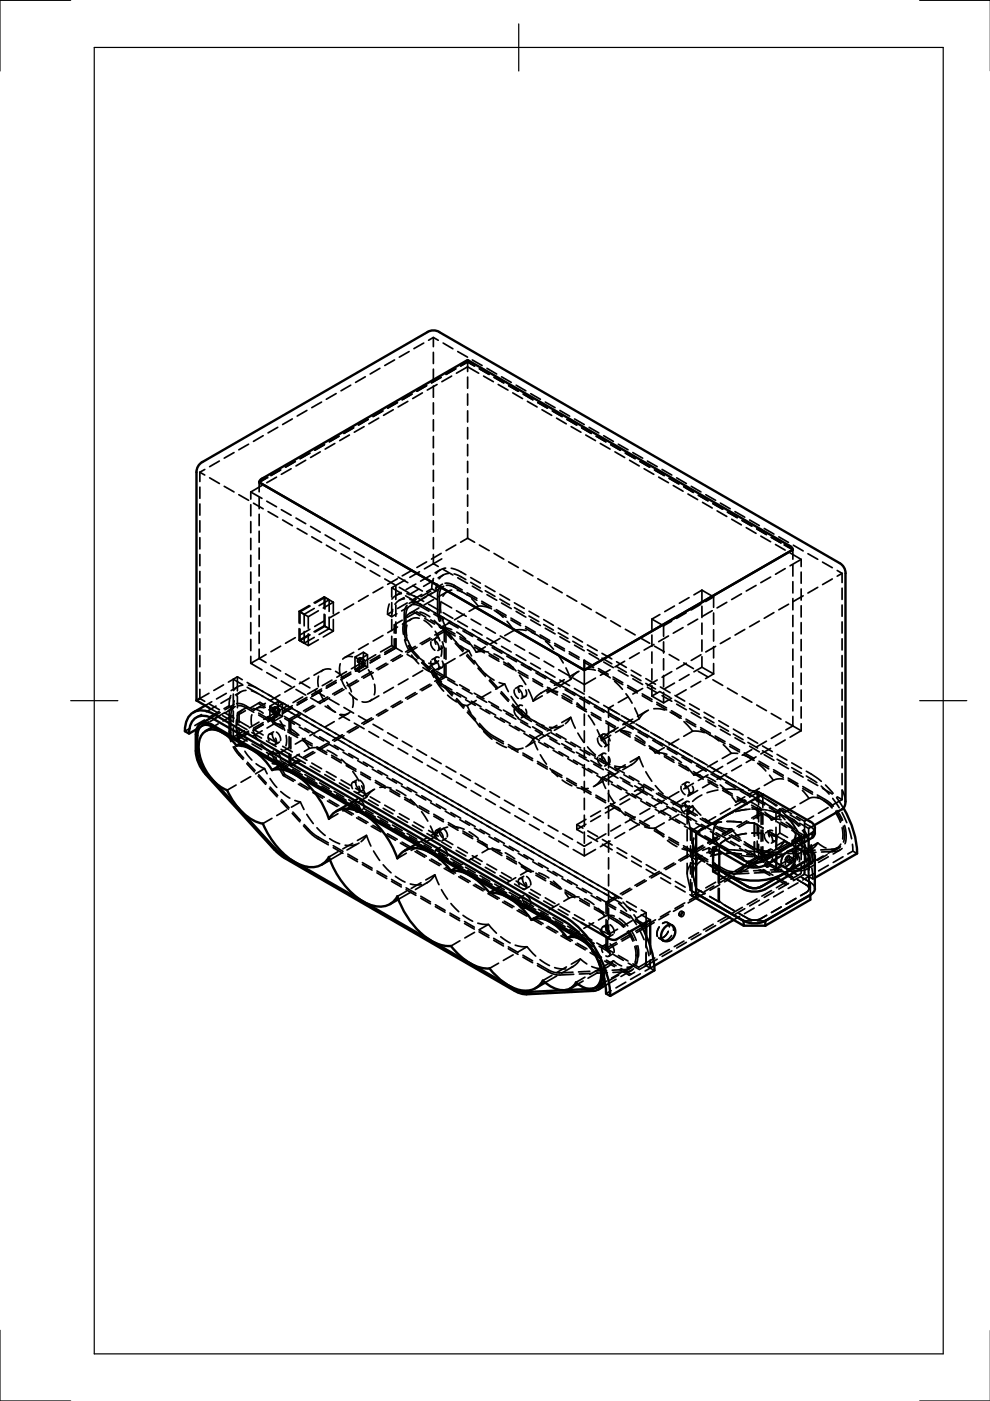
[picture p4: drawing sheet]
<svg xmlns="http://www.w3.org/2000/svg" width="210mm" height="297mm" viewBox="0 0 210 297" stroke-linecap="round" stroke-linejoin="round" font-family="sans-serif">
<!-- layer: Hidden -->
<g fill="none" stroke="#000" stroke-width=".36">
<path d="M77.4 79.9l-2 1.2M80.5 78.1l-2 1.2M83.7 76.3l-2.1 1.2M86.7 74.5l-2 1.2M89.8 72.7l-2 1.2M90.9 72.1l1-.5 1 .5M91.9 71.6v1.9M91.9 74.7v2.4M91.9 78.3v2.4M93.5 80l-2 1.2M94 72.7l2 1.2M95.8 79.7l-2.1 1.2"/>
<path d="M96.6 78.2l-2 1.2M96.8 79.1l2.3-1.3 2.4 1.3M97 74.5l2.1 1.2M97.7 77.6l1.4-.8 1.5 .8-1.5-.8zM99.1 76.8v2M99.1 80v2.3M100.1 76.3l2.1 1.2M101.6 78.2l2.1 1.2M102.5 79.7l2.1 1.2M103.3 78.1l2 1.2M104.8 80l2 1.2M106.3 79.9l2.1 1.2"/>
<path d="M43.4 99.5l-1 .6M46.5 97.8l-2.1 1.1M49.6 96l-2.1 1.1M52.7 94.2l-2.1 1.2M55.8 92.4l-2.1 1.2M58.9 90.6l-2.1 1.2M59.5 99.6l-2.1 1.2M61.7 99.4l-2.1 1.2M62 88.8l-2.1 1.2M62.6 97.8l-2.1 1.2M64.8 97.6l-2 1.2M65.1 87l-2.1 1.2"/>
<path d="M65.7 96.1l-2.1 1.1M67.9 95.8l-2.1 1.2M68.2 85.2l-2.1 1.2M68.8 94.3l-2.1 1.2M71 94l-2.1 1.2M71.3 83.4l-2.1 1.3M71.9 92.5l-2.1 1.2M74.1 92.2l-2.1 1.2M74.4 81.7l-2.1 1.2M75 90.7l-2.1 1.2M77.2 90.5l-2.1 1.1M78.1 88.9l-2.1 1.2"/>
<path d="M80.3 88.7l-2.1 1.2M81.2 87.1l-2.1 1.2M83.4 86.9l-2.1 1.2M84.3 85.4l-2.1 1.1M86.5 85.1l-2.1 1.2M87.4 83.6l-2.1 1.2M89.6 83.3l-2.1 1.2M90.4 81.8l-2 1.2M91.9 81.8v2.4M91.9 85.4v2.4M91.9 89v2.4M91.9 92.5v2.4"/>
<path d="M91.9 96.1v2.4M91.9 99.7v2.4M92.7 81.5l-2.1 1.2M99.1 83.5v2.4M99.1 87.1v2.4M99.1 90.7v2.4M99.1 94.2v2.4M99.1 97.8v2.4M105.6 81.5l2.1 1.2M107.8 81.8l2.1 1.2M108.7 83.3l2.1 1.2M109.4 81.7l2.1 1.2"/>
<path d="M110.9 83.6l2.1 1.2M111.8 85.1l2.1 1.2M112.5 83.5l2.1 1.2M114 85.4l2.1 1.1M114.9 86.9l2.1 1.2M115.6 85.2l2.1 1.2M117.1 87.1l2.1 1.2M118 88.7l2.1 1.2M118.7 87l2.1 1.2M120.2 88.9l2.1 1.2M121.1 90.5l2.1 1.1M121.8 88.8l2.1 1.2"/>
<path d="M123.3 90.7l2.1 1.2M124.2 92.2l2.1 1.2M124.9 90.6l2.1 1.2M126.4 92.5l2.1 1.2M127.3 94l2 1.2M128 92.4l2 1.2M129.5 94.3l2.1 1.2M130.4 95.8l2 1.2M131.1 94.2l2.1 1.2M132.6 96.1l2.1 1.1M133.5 97.6l2 1.2M134.2 96l2 1.1"/>
<path d="M135.7 97.8l2.1 1.2M136.6 99.4l2 1.2M137.3 97.8l2 1.1M138.8 99.6l2 1.2M140.4 99.5l2 1.2M42.4 100.1l1 .6M42.4 100.1v2M42.4 103.3v2.3M42.4 106.9v2.3M42.4 110.4v2.4M42.4 114v2.4M42.4 117.6v2.3"/>
<path d="M44.4 101.3l2.1 1.2M47.5 103.1l2.1 1.2M50.6 104.9l2.1 1.2M53.2 104.3v1.5M53.2 107v2.4M53.2 110.6v2.4M53.2 114.1v2.4M53.2 117.7v2.4M53.2 104.3l2.3 1.4M53.7 106.7l2.1 1.2M54.9 105.5v2.4M54.9 109v2.4"/>
<path d="M54.9 112.6v2.4M54.9 116.2v2.4M54.9 119.7v2.4M55.5 102.9l-2.3 1.4M56.4 101.4l-1.5 .9v2M56.6 106.3l2 1.1M56.8 108.5l2.1 1.2M58.6 101.2l-2 1.1M59.6 108.1l2.1 1.1M59.9 110.2l2.1 1.2M62.8 109.8l2 1.2M63 112l2.1 1.2"/>
<path d="M65.8 111.6l2.1 1.2M66.1 113.8l2.1 1.2M68.9 113.4l2.1 1.2M69.2 115.6l2.1 1.2M72 115.2l2.1 1.2M72.3 117.4l2.1 1.2M75.1 117l2.1 1.2M75.4 119.2l2 1.2M78.2 118.8l2.1 1.2M90.4 119.1l-2 1.2M91.9 119.5l-1.9 1.1M91.9 103.3v2.3"/>
<path d="M91.9 106.8v2.4M91.9 110.4v2.4M91.9 114v2.4M91.9 117.6v1.9M91.9 119.5l1 .6M93.5 117.3l-2 1.2M93.7 118.5l-1.8 1M96.6 115.6l-2 1.1M99.1 114.1l1.5 .9M99.1 114.1l-1.4 .9M99.1 101.4v2.4M99.1 105v2.3"/>
<path d="M99.1 108.5v2.4M99.1 112.1v2M101.6 115.6l2.1 1.1M104.8 117.3l2 1.2M107.8 119.1l2.1 1.2M139.7 101.2l2 1.1M141.9 101.4l2 1.2M142.7 102.9l2.1 1.2M143.5 101.3l2 1.2M145 103.2l2 1.2M145.9 104.7l2 1.2M146.6 103.1l2 1.2"/>
<path d="M148.1 105l2 1.2M148.9 106.5l2.1 1.2M149.6 104.9l2.1 1.2M151.2 106.8l2 1.2M152 108.3l2.1 1.2M152.7 106.7l2.1 1.2M154.2 108.6l2.1 1.2M155.1 110.1l2.1 1.2M155.8 108.5l2.1 1.2M157.3 110.3l2.1 1.2M158.2 111.9l2.1 1.2M158.9 110.2l2.1 1.2"/>
<path d="M160.4 112.1l2.1 1.2M161.3 113.7l2.1 1.2M162 112l2.1 1.2M163.5 113.9l2.1 1.2M164.4 115.5l2.1 1.1M165.1 113.8l2.1 1.2M166.6 115.7l1.5 .9v2M167.5 117.2l2.4 1.4M168.1 119.8v2.3M168.2 115.6l2.1 1.2M169.9 118.6v1.5M169.9 118.6l-2.4 1.4"/>
<path d="M171.3 117.4l2.1 1.2M174.4 119.2l2.1 1.2M42.4 121.1v2.4M42.4 124.7v2.4M42.4 128.3v2.4M42.4 131.9v2.3M42.4 135.4v2.4M42.4 139v2.4M53.2 121.3v2.4M53.2 124.9v2.3M53.2 128.4v2.4M53.2 132v2.4"/>
<path d="M53.2 135.6v2.4M53.2 139.2v1.4M54.9 139.6l-1.7 1 2.3 1.4M54.9 139.6l1.5 .9M54.9 123.3v2.4M54.9 126.9v2.4M54.9 130.5v2.3M54.9 134v2.4M54.9 137.6v2M56.4 138.8l-1.5 .8M59.5 137l-2.1 1.2M62.6 135.2l-2.1 1.2"/>
<path d="M63.4 129.6l2 1.2M63.4 129.6v2.5M63.4 133.3v2.4M63.4 135.7l2 1.2M63.6 129.7v2.5M63.6 133.4v2.5M63.6 129.7l.9 .5M64.5 130.2v2.5M64.5 133.9v2.5M65.4 134.4v2.5l2.1-1.3M65.6 134.5l-2.2 1.2M65.6 128.4l-2.2 1.2"/>
<path d="M65.7 133.4l-2.1 1.2M65.7 134.6l-2.1 1.3 .9 .5M65.7 128.5l-2.1 1.2M66.6 135.1l-2.1 1.3M66.6 129l-2.1 1.2M67.5 129.5l-2.1 1.3v2.4M68.7 132.7l-2.1 1.2M68.7 132.7l2 1.1M68.7 126.6v2.4M68.7 130.2v2.5M68.7 126.6l2 1.1M68.7 126.6l-2.1 1.2"/>
<path d="M68.8 131.6l-2.1 1.2M68.9 130.3v2.5l.9 .5M68.9 132.8l-2.1 1.2M68.9 126.7v2.4M69.8 127.2l-.9-.5-2.1 1.2M69.8 133.3l-2.2 1.2M69.8 127.2v2.4M69.8 130.8v2.5M69.8 127.2l-2.2 1.2M70.7 131.3v2.5l-2.2 1.3M70.7 127.7l-2.2 1.2M70.7 127.7v2.4"/>
<path d="M71.9 129.8l-2.1 1.2M74.7 139.2h-.3a1.88 1.88 0 0 0-1.7 .5M75 128.1l-2.1 1.2M75 138.3l-1.9 1.1M75.3 139.3v2.7l.9 .5 1.7-1M75.8 139.7l1.6 1.4-2 1.2M76.1 139.5h.1a.5 .5 0 0 1 .3 .5 .5 .5 0 0 1-.5 .4l-.2-.3zM76.4 139.5l.9 .5M77 138.3l.9 .5v2.7l-.9-.5zM77 138.3l-1.7 1 .9 .5v2.7M77.9 138.8l-1.7 1M78.1 126.3l-2.1 1.2"/>
<path d="M78.1 136.5l-2.1 1.2M78.5 121l2 1.2M79.7 138.8l-2.1 1.2M80.5 138.9l-2 1.2M80.5 139.3l-2 1.2M81.2 124.5l-2.1 1.2M81.2 134.7l-2.1 1.2M81.3 120.6l2.1 1.2M81.6 122.8l2.1 1.1M82.5 128.1l-.3 2.1 .9 .6 .2-1.6M83.1 136.9l.5 .3M83.1 124.6v2"/>
<path d="M83.1 127.8v2.3M83.1 131.3v2.4M83.1 134.9v2M83.1 136.9l-2.4 1.3M83.2 129.6l-1 .6M83.6 137.2l1.7 1M83.6 137.2l-2 1.1M83.6 135.4v1.8M83.9 124.1l-.8 .5 1.9 1.1M83.9 124.1v3M83.9 128.3v2.4M83.9 131.9v2.3"/>
<path d="M83.9 135.4v2l-2.3 1.3M84.1 130.1l-1 .7M84.3 122.7l-2.1 1.2M84.3 132.9l-2.1 1.2M84.4 122.4l2.1 1.1M84.7 124.5l2 1.2M85 138.8l-2.1 1.2M85 125.6l-1 .6M85.1 125.9h-.2a2.85 2.85 0 0 0-1.8 1.1M85.3 131.5l-1.7 1v1.7M85.3 139l-2.1 1.2M85.6 132.1l-.2 .9 .1 1.5"/>
<path d="M85.7 126.7l-1.1 .6M85.7 127a2.5 2.5 0 0 0-1.9 1.1M85.8 135.6l.9 2.2M85.9 123l-2 1.1M86 126.3l2.1 1.2M86.3 132.6l-.2 .8 .1 1.4M86.3 125.9l.8 .2 1.2 .6M86.3 128.3l-.5 1-.1 .9v4l.4 1.6M86.3 138.8l2.1 1.1M86.3 127.8l-2 1.2M86.5 135.9l1 2M86.6 128.8l-.4 .7-.1 .9v4l.3 1.3"/>
<path d="M86.6 136.9l.8 1.3 1.2 1.4M86.9 136.8l.7 1.1 1.2 1.4M86.9 127.1l.9 .3 1.6 .9M87.2 131.2l-1.9 1.1M87.2 128.3l-2 1.2M87.3 138.9l1.5 1.8M87.3 127.7h.7l1.2 .5M87.4 120.9l-2.1 1.2M87.5 124.1l2.1 1.2M87.5 128.2h.5a7.3 7.3 0 0 1 2.9 1.4M87.8 126.3l2 1.2M87.8 129.7a2.46 2.46 0 0 0-1.8 1.3"/>
<path d="M88 129.9l.3-.2 2 1.1M88 129.9l1 .6M88 129.9l-1.7 1M88.1 137l-2.1 1.2M88.2 123.8l-2.1 1.2M88.2 138.8l1.7 1.4M88.2 127.1l-1.5 .8M88.4 137.3l-2 1.1M88.5 127.5l-1.5 .9M88.8 124.9l-2.1 1.2M88.8 128.9l-1.9 1.1M88.9 131.1a1.94 1.94 0 0 0-2.1 .5"/>
<path d="M88.9 121.2l-2 1.2M89 129.8l.8 .2 1.3 .8M89.1 128.1l2.1 1.2M89.4 126l-2 1.2M89.9 131.5l1.7 1.5M90.1 131.1l2 1.2M90.3 126.6l-2.1 1.1M90.4 128.9l2.1 1.2M90.6 125.9l2.1 1.2M90.9 128.1l2 1.2M91.2 135.3l-2.1 1.1M91.2 122l-2 1.2"/>
<path d="M91.3 125.3l-2.1 1.2M91.3 131.4l2.1 1.2M91.4 136.1a1.83 1.83 0 0 0 .8 1.8M91.5 135.5l-2 1.2M91.6 125.7l-2.1 1.2M91.9 123.1l-2.1 1.2M91.9 122.6l-.2 .9-.2 1.3M91.9 127.1l-2 1.2M92 130.2l2 1.2M92.1 131.5l1.3 1.6M92.2 129.9l3.4 2M92.2 139.9a1.78 1.78 0 0 1 .8 1.8"/>
<path d="M92.2 135.8a1.83 1.83 0 0 1 .8 1.8M92.3 133.8l1 2.1M92.4 125.3l-.9-.5-1 .6M92.4 125.3l-1 .6M92.5 139.3l-.9 .6M92.5 135.3l-.9 .5M92.6 123.8l-.2 1.5M93.1 139.4a.58 .58 0 0 0-.8 0 .58 .58 0 0 0-.1 .8l.2 .5M93.1 135.3a.58 .58 0 0 0-.8 0 .58 .58 0 0 0-.1 .8l.2 .5M93.2 132.9l1 .6M93.3 120.8l-1 .6M93.4 124.3l-.5 .9-.1 1v3.4l.4 2.1"/>
<path d="M93.4 133.1h1.1l1.3 .4M93.5 127.5l-.1 .9 .1 1.5M93.5 136.9l.2 1.4-.2 .8M93.6 124.7l-.4 .8-.1 .9 .1 3.9 .3 1.4M93.6 132.8l.9 1.3 1.2 1.4M93.7 127.7l2.1 1.2M93.7 137.4l-.9 .5M93.7 131.1l.9 2.2M93.8 136.1a.8 .8 0 0 1 .2 .8 .8 .8 0 0 1-.6 .6l-.3-.1M93.8 123.9l-1.5 .8M93.9 132.7l.8 1.1 1.2 1.4M94 129.9l2 1.2"/>
<path d="M94 120.7l2 1.2M94 121.9l-1.1 .6M94.1 124.3l-1.5 .8M94.2 133.5l-2 1.1M94.2 133.5v2.5M94.2 137.2v2.4M94.4 123.7h.7a7 7 0 0 1 2.9 1.4M94.4 133.2l2.1 1.2M94.5 120.4l-.2 .1a2.95 2.95 0 0 0-1.8 1.1M94.6 133.7l1.9 1.1M94.6 133.7v2.5M94.6 137.4v2.4"/>
<path d="M94.6 133.7l-2.1 1.2M94.6 124.1h.5a7 7 0 0 1 2.9 1.4M94.9 125.4l-1.9 1.1M95.1 132l2 1.1M95.1 121.6a2.68 2.68 0 0 0-2 1.1M95.2 134.3l1.5 1.9M95.3 131.7l2 1.2M95.4 132l-2 1.1M95.7 120.5l1.4 .4 1.7 .9M95.8 125.1a2.47 2.47 0 0 0-1.9 1.3M96.3 121.7l2.5 1.2M96.5 139.6l-2.1 1.3"/>
<path d="M96.5 136.4l1.6 1.7M96.6 132.4l2.1 1.2M96.7 136.1l1.6 1.8M96.8 129.5l2 1.2M96.8 134l1.9 1.5M97 125.2l.8 .2 1.3 .8M97 131.7l2.1 1.2M97 122.5l2.1 1.2M97.5 135l2 1.2M97.5 135.4l2.1 1.2M97.6 136.9l1.8 1.1-1.9 1.1M98.1 133.8l2.1 1.1"/>
<path d="M98.4 133.5l2 1.2M98.4 130.2l-2 1.2M98.9 139l1.6 1.8M99 125.7l2.1 1.2M99 126.1l2.1 1.2M99.1 138.7l1.6 1.8M99.4 138l.6 1.1M99.5 136.3l1.5 2M99.7 134.2l2.1 1.2M99.8 123.5l2.1 1.2M99.8 122.5l2.1 1.1M99.9 131.3l2 1.2"/>
<path d="M100 126.9l1.4 1.6M100.1 133.5l2.1 1.1M100.1 124.3l2.1 1.2M100.6 136.8l2.1 1.2M100.6 137.2l2.1 1.2M101 138.3l1.1-.2 1.5 .2M101.3 135.5l2 1.2M101.5 135.3l2 1.1M102.1 127.5l2.1 1.2M102.1 127.9l2.1 1.2M102.8 136l2.1 1.2M102.9 125.3l2 1.1"/>
<path d="M102.9 124.2l2 1.2M102.9 137.1l-1.9 1.2M103 133.1l2 1.1M103.2 135.3l2.1 1.1M103.3 126.1l2 1.2M103.7 138.6l2 1.2M103.7 139l2.1 1.2M103.7 128.9l-1.3-.4h-1l-1.9 1.1M104.4 137.3l2 1.2M104.6 137l2 1.2M104.7 138.6l2.1 1.2M104.8 129.4l1.9 1.5"/>
<path d="M105.2 129.3l2.1 1.2M105.2 129.7l2.1 1.2M105.9 137.8l2 1.2M106 127l2 1.2M106 126l2.1 1.2M106 135.4l-2.1 1.2M106.1 134.8l2 1.2M106.3 137l2.1 1.2M106.3 127.9l2.1 1.1M107.4 139.1l2.1 1.2M107.5 131.7l1.4 2M107.7 138.8l2 1.2"/>
<path d="M108.3 131l2.1 1.2M108.3 131.5l2.1 1.1M109 139.6l2 1.2M109.1 128.8l2 1.2M109.1 127.8l2 1.2M109.2 136.6l2 1.2M109.4 138.8l2.1 1.2M109.4 129.6l2.1 1.2M110.9 120.9l2.1 1.2M111.4 132.8l2.1 1.2M111.4 133.2l2.1 1.2M111.5 133.7l-.8-.2a4.5 4.5 0 0 0-3.7 1.3"/>
<path d="M112.2 130.6l2 1.2M112.2 129.6l2 1.2M112.2 138.4l2.1 1.2M112.5 131.4l2.1 1.2M112.7 134.1l2 1.1M114 122.7l2.1 1.2M114.5 134.6l2.1 1.2M114.5 135l2.1 1.2M115.3 132.4l2 1.2M115.3 131.4l2 1.2M115.6 133.2l2.1 1.2M115.7 136l1.7 1.7"/>
<path d="M117.1 124.5l2.1 1.2M117.6 136.4l2.1 1.2M117.6 136.8l2.1 1.2M118.1 138.6l1.3 2M118.4 134.2l2 1.2M118.4 133.2l2 1.2M118.7 135l2.1 1.2M120.2 126.3l2.1 1.2M120.7 138.2l2.1 1.2M120.7 138.6l2.1 1.2M121.5 136l2 1.2M121.5 134.9l2 1.2"/>
<path d="M121.8 136.8l2.1 1.2M123.3 128.1l2.1 1.2M123.8 140l2.1 1.2M124.5 137.8l2.1 1.1M124.5 136.7l2.1 1.2M124.9 138.6l2.1 1.2M126.4 129.8l2.1 1.2M127.6 139.5l2.1 1.2M127.6 138.5l2.1 1.2M129.5 131.6l2.1 1.2M132.6 133.4l2.1 1.2M135.5 138.4l-2 1.2"/>
<path d="M135.7 135.2l2.1 1.2M138.2 131.3l2.5 1.4M138.2 131.3v2.2M138.2 134.6v2.4M138.2 138.2v2.4M138.6 136.6l-2 1.2M138.8 137l2 1.2M139.9 130.3l-1.7 1M140.7 132.7v2.2M140.7 136.1v2.4M140.7 139.7v2.3M141.7 134.8l-2 1.2"/>
<path d="M141.9 138.8l2 1.2M142.4 131.7l-1.7 1M143 128.5l-2.1 1.2M144.8 133.1l-2.1 1.1M145.5 129.9l-2.1 1.2M146.1 126.7l-2.1 1.2M147.9 131.3l-2 1.2M148.6 128.1l-2.1 1.2M148.6 138.8l-2 1.2M148.8 125.1v2.2M148.8 128.5v2.4M148.8 132.1v2.4"/>
<path d="M148.8 135.7v2.4M148.8 139.2v2.3M148.8 125.1l2.5 1.5M148.8 125.1l-1.7 1M151 129.5l-2.1 1.2M151.3 126.6v2.2M151.3 130v2.3M151.3 133.5v2.4M151.3 137.1v2.4M151.3 126.6l-1.7 .9M151.7 137l-2.1 1.2M154.1 127.7l-2.1 1.2"/>
<path d="M154.8 135.3l-2.1 1.1M157.2 125.9l-2.1 1.2M157.9 133.5l-2 1.1M160.3 124.1l-2.1 1.2M161 131.7l-2.1 1.2M163.4 122.4l-2.1 1.1M164.1 129.9l-2.1 1.2M166.5 120.6l-2.1 1.2M167.2 128.1l-2.1 1.2M168.1 123.3v2.4M168.1 126.9v2.4M168.1 130.5v2.3"/>
<path d="M168.1 134.1v2.3M168.1 137.6v2.4M169.9 121.3v2.4M169.9 124.9v2.3M169.9 128.4v2.4M169.9 132v2.4M169.9 135.6v2.4M169.9 139.2v2.3M170.3 126.3l-2.1 1.2M173.4 124.5l-2.1 1.2M176.5 122.8l-2.1 1.1M177.5 121l1 .6"/>
<path d="M178.5 121.6l-1 .6M178.5 121.6v1.9M178.5 124.7v2.4M178.5 128.3v2.4M178.5 131.9v2.3M178.5 135.4v2.4M178.5 139v2.4M40.3 154.4l-1.1 .6M42.4 148.1l1 .6M42.4 142.6v2.4M42.4 146.1v2M42.7 151.5l-1.1 .6"/>
<path d="M43.4 152.6l-2.1 1.2M43.5 153.6l-1.8 1M44.3 153l-1.5 .9M44.3 147l-1.9 1.1M44.3 150.1l1.9 1M44.4 149.3l2.1 1.2M44.9 148.8l-1.4 .8M45.8 149.7l-2 1.2M46.3 153.5l-1.2 .6M46.5 150.8l-2.1 1.2M46.6 151.8l-2.1 1.2M46.7 151.1l-1.9 1.1"/>
<path d="M47.2 151.7l2.1 1.2M47.3 151.3l-2 1.1M47.4 145.2l-2.1 1.2M47.5 151.1l2.1 1.2M48 147l-2.1 1.2M48.9 147.9l-2.1 1.2M48.9 147.5l-.2 .8-.1 1.3M49.1 149.8l-.4 1-.1 .9v4l.4 1.5M49.4 151.7l-2.1 1.2M49.4 150.2l-.4 .8-.1 .9 .1 3.9 .3 1.4M49.4 158.3l.8 1.3 1.3 1.4M49.5 150.1l-.9-.5-1.1 .6"/>
<path d="M49.5 146v-2l.8 .5v2M49.5 150.1l-1.9 1.1M49.5 147.2v2.3M49.5 150.7v2.4M49.5 154.3v2l2.3-1.4M49.6 149.4l-1.9 1.1M49.7 148.6l-.2 1.5M49.7 158.3l.7 1.1 1.3 1.3M49.9 149.8l-1.5 .9M50.2 149.2h.7a6.8 6.8 0 0 1 2.9 1.4M50.2 152.5v2.4M50.3 153.5l2.1 1.2"/>
<path d="M50.3 143.5v1l1.1 .6M50.3 154.8v2l2.4-1.4M50.3 147.7v2.4M50.3 151.2v2.4M50.3 143.5l1.1 .6M50.3 143.5l-1.9 1.1M50.4 145.6l-1.4 .8M50.4 149.6h.5a6.5 6.5 0 0 1 2.9 1.4M50.4 156.1l.9 2.2M50.6 152.9l2.1 1.2M50.7 156.2l1.7 .9M50.7 151.5v1.7"/>
<path d="M50.7 154.4v1.8M51 146.7l-1.1 .6M51.5 145.3h-.2a2.72 2.72 0 0 0-1.8 1.1M51.6 150.4l-1.2 .7M51.9 159.3l1.5 1.8M52 150.7l-1.7 1M52.2 146.4h-.1a2.52 2.52 0 0 0-2 1.1M52.4 144.7l2.1 1.2M52.4 145.7l2.1 1.2M52.5 150.1l-1.3 .6-.6 .7M52.5 156.7l-1.5 .9M52.7 145.3l1.5 .4 3.4 2"/>
<path d="M52.7 155l-2 1.2M53.3 146.5l2.5 1.2M53.4 151.5l-.1 .9 .1 1.4M53.4 155.3l2.1 1.2M53.4 157.7l2.1 1.2M53.6 154.8l1 2M53.7 150.2l1.3 .5 .8 .5M53.7 154.7l2.1 1.1M54.8 149.1l-1.7 1M54.8 151.2l2.1 1.2M54.8 151.6l2.1 1.2M54.9 153.1l-2 1.2"/>
<path d="M55.3 157.7l1.7 1.5M55.5 147.5l2.1 1.2M55.6 154.9l-2.1 1.2M55.8 153.2l-2.1 1.2M55.8 153.6l-2.1 1.2M56 150.1a1.92 1.92 0 0 0-2.1 .5M56.2 149.5l-1.1-.6-.3 .2 1.4 .9M56.3 149.1l-2 1.1M56.5 157.1l2 1.2M56.5 159.5l2.1 1.2M56.6 142.6l2 1.2M56.7 152l1.4 1.5h1l1.3 .4"/>
<path d="M56.8 147.2l2.1 1.2M56.8 148.3l2.1 1.2M56.8 156.4l2.1 1.2M57 150.5l1.7 1.4M57.2 150.1l2 1.2M57.2 149.7l.9 .5v2.7l-.9-.5zM57.2 152.4l1.8-1 .9 .5-1.8 1M57.3 150.6l2 1.2M57.4 141.1l2.1 1.2M57.7 159.8a.58 .58 0 0 0-.7 0 .58 .58 0 0 0-.1 .8l.1 .5M57.7 155.7a.58 .58 0 0 0-.7 .1 .58 .58 0 0 0-.1 .7l.1 .5M57.8 159.5a1.83 1.83 0 0 0 .8 1.8"/>
<path d="M57.8 155.5a1.83 1.83 0 0 0 .8 1.8M57.8 150.8l.9 .5M57.9 153l2.1 1.2M57.9 153.4l2.1 1.2M58 150l.2-.1a.5 .5 0 0 1 .3 .5 .5 .5 0 0 1-.5 .4l-.3-.2zM58 159.2l-.9 .6M58 155.2l-.9 .5M58 151.3l-2.1 1.2M58.1 153.5l-1.5 .9M58.4 149.9l.9 .5M58.4 156.5a.75 .75 0 0 1 .2 .9 .75 .75 0 0 1-.7 .4h-.2M58.6 148.3l2.1 1.2"/>
<path d="M58.6 149.3l2.1 1.2M58.6 159.3a1.83 1.83 0 0 1 .9 1.8M58.6 155.2a1.84 1.84 0 0 1 .9 1.8M58.8 150.5l.3-.1a.45 .45 0 0 1 .3 .5 .45 .45 0 0 1-.4 .4h-.2l-.2-.2zM58.9 151.4l-2.1 1.2M58.9 151.8l-2.1 1.2M59 151.4v-2.7l.9 .5v2.7M59 148.7l-1.8 1M59.2 157.3l-.8 .5M59.4 147.3l-2.1 1.2M59.4 152.8l1 2M59.6 158.9l2 1.2"/>
<path d="M59.6 144.4l2.1 1.2M59.9 149.2l-1.8 1M59.9 149l2.1 1.2M59.9 150.1l2.1 1.1M59.9 158.2l2.1 1.2M60.1 159.1l-.2 .2a1.89 1.89 0 0 1-1.9 .3M60.3 151.9l1 .6M60.4 152.3l2 1.3M60.5 142.9l2.1 1.1M60.7 155.9l.1 1.4-.2 .8M61 154.8l2.1 1.2M61 155.2l2.1 1.2"/>
<path d="M61.1 149.5l-2.1 1.2M61.3 152.5v2.5M61.3 156.2v2.4M61.3 159.8v2.5M61.5 154.4l1.9 1.5M61.6 158.4l-1.9 1.1M61.7 160v2.5l1.9 1.1M61.7 152.7v2.5M61.7 156.4v2.4M61.7 152.7l1.9 1.1M61.7 150.1l3.4 1.9M61.7 151.1l3.4 1.9"/>
<path d="M62 149.6l-2.1 1.2M62 150.1l-2.1 1.1M62.4 145.5l-2 1.2M62.8 146.2l2 1.2M63.3 151.3l-2 1.2M63.5 154.1l2 1.2M63.5 159.9l-2.1 1.2M63.6 144.6l2.1 1.2M63.7 151.5l-2 1.2M64.1 156.6l2.1 1.1M64.1 157l2.1 1.2M64.2 156.7l1.4 2 1.2-.2 1.4 .2"/>
<path d="M64.2 147.8l-2.1 1.2M64.6 154.4l2.1 1.2M64.7 156.6l-2.1 1.2M64.8 151.8l2 1.2M64.8 152.9l2 1.2M65.1 147.9l-2.1 1.1M65.1 148.3l-2.1 1.2M65.5 143.8l-2 1.2M65.6 158.7l-1.1 .6M65.8 148l2.1 1.1M66.1 152.6l2.1 1.2M66.1 153.6l2.1 1.2"/>
<path d="M66.4 159.3l-2.1 1.2M66.4 149.5l-2.1 1.2M66.5 155.9l2.1 1.2M66.7 146.4l2.1 1.2M66.8 159.5l-2.1 1.2M66.8 149.7l-2.1 1.2M67.2 158.4l2.1 1.1M67.2 158.8l2.1 1.1M67.3 146l-2.1 1.2M67.5 143.4l-.1 .8 .1 1.4M67.8 156.2l2 1.2M67.8 146.7l1 2"/>
<path d="M67.8 154.8l-2.1 1.2M67.9 153.6l6.5 3.8M67.9 154.7l2 1.1M68.2 146.1l-2.1 1.2M68.2 146.5l-2.1 1.2M68.5 142.1l-1.9 1.1M68.9 149.7l2.1 1.2M69.2 155.4l2.1 1.2M69.4 159.1l2 1.1M69.4 149.6l1.7 1.4M69.5 157.6l-2.1 1.1M69.5 147.8l-2.1 1.1"/>
<path d="M69.6 157.7l2.1 1.2M69.8 148.2l2.1 1.2M69.8 157.8l-2 1.1M69.8 148l-2 1.1M70.1 141.9h-1.2l-.8 .5M70.4 144.2l-2.1 1.2M70.8 158l2.1 1.2M70.9 153l-2.1 1.2M71 156.4l2 1.2M71.1 142.3l1.7 1.5M71.3 144.3l-2.1 1.2M71.3 144.7l-2.1 1.2"/>
<path d="M72 151.5l2.1 1.2M72.1 140.7l-.1 .9 .1 1.3M72.3 157.2l2.1 1.2M72.4 144l1 2M72.6 155.8l-2.1 1.2M72.6 146l-2.1 1.2M72.7 159.5l2.1 1.2M72.9 150l2.1 1.2M72.9 156l-2 1.2M72.9 146.2l-2 1.2M73.5 142.4l-2.1 1.2M73.5 144.7l1 2"/>
<path d="M73.8 151.3l-1.9 1.1M73.9 159.8l2.1 1.2M74 146.9l1.7 1.5M74.1 158.2l2 1.2M74.1 157.2l2 1.2M74.2 150.9l-.1 .2a2.02 2.02 0 0 1-1.9 .4M74.4 142.5l-2.1 1.2M74.4 142.9l-2.1 1.2M74.8 147.8l.1 1.3-.1 .9M75.1 153.3l2.1 1.2M75.4 158l2 1.2M75.4 159l2 1.2"/>
<path d="M75.7 154l-2.1 1.2M75.7 144.2l-2.1 1.2M75.9 140.4l.9 .5M76 151.8l2.1 1.2M76 154.2l-2 1.2M76 144.4l-2 1.2M76.6 140.6l-2.1 1.2M76.9 140.1l.3-.1a.48 .48 0 0 1 .1 .6 .48 .48 0 0 1-.6 .2zM77 141l-1.7 1M77.2 159l2 1.2M77.4 140.7l-2 1.2M78.1 142l1 2"/>
<path d="M78.2 155.1l2.1 1.2M78.5 159.8l2 1.1M78.8 152.2l-2.1 1.2M78.8 142.4l-2.1 1.2M78.8 148.3l-.8 .5h-1.2M79.1 153.6l2.1 1.2M79.1 152.4l-2 1.2M79.1 142.6l-2 1.2M79.4 145.1l.1 1.4-.1 .8M80.3 147.5l-1.9 1.1M81.3 156.9l2.1 1.2M81.9 150.4l-2.1 1.2"/>
<path d="M81.9 140.6l-2.1 1.2M82.2 155.4l2.1 1.2M82.2 150.6l-2 1.2M82.2 140.8l-2 1.2M83.4 145.7l-2 1.2M84.4 158.7l2.1 1.2M85 148.6l-2.1 1.2M85.3 157.1l2.1 1.2M85.3 148.8l-2.1 1.2M86.5 144l-2 1.1M88.1 146.8l-2.1 1.2M88.4 158.9l2 1.2"/>
<path d="M88.4 147.1l-2 1.1M89.4 140.5l2.1 1.2M89.5 140.5l1.6 1.7M89.6 140.2l1.6 1.8M89.6 142.2l-2.1 1.2M89.7 141.5l1.8 1M91.2 145.1l-2.1 1.1M91.4 140.2a1.83 1.83 0 0 0 .8 1.8M91.5 142.5l.5 1.1M91.5 145.3l-2 1.1M91.5 142.2l.4-.2 1.8 3-.4 .2zM91.5 142.2l2.4 1.3"/>
<path d="M91.9 143.1l1.6 1.8M92 142.8l1.6 1.8M92.5 142.3l1.7 1M92.6 140.5l-2 1.1M92.6 144.7l1.5 1.8M93 140.1l-.2 .2a1.91 1.91 0 0 1-1.9 .3M93.3 145.2l1.3 .8M93.4 141.4l-1.9 1.1M93.7 145l2.1 1.3M93.7 141.5l-.9 .5M93.8 140.2a.78 .78 0 0 1 .2 .8 .78 .78 0 0 1-.6 .5l-.3-.1M94.2 143.3l-2 1.1"/>
<path d="M94.2 140.8v2.5M94.3 145.7l1.6 1.8M94.4 145.5l1.6 1.7M94.6 143.5l1.8 1.1M94.6 143.5l-2.1 1.2M94.6 141v2.5M94.9 147.4l1.9 1.4M94.9 144.1l2.1 1.2M95.6 146.6l2.1 1.2M96.7 148.4l1.6 1.7M96.8 148.1l1.6 1.8M96.8 146.9l2.1 1.1"/>
<path d="M97.5 145.2l2 1.2M97.9 149.3l1.2 .3M98 145.9l2.1 1.2M98.7 148.4l2.1 1.1M99.1 149.6l.7 1.6M99.1 151l1.6 1.8M99.2 150.7l1.6 1.8M99.9 148.7l2.1 1.1M100.4 152.2l1.4 2M100.5 147l2.1 1.2M100.6 140.1l1.4 1.9M101 148.5l-1.9 1.1"/>
<path d="M101.1 147.7l2.1 1.2M101.3 141.7l1.6 1.7M101.5 153.7l1.4 1.4a15.1 15.1 0 0 0 3.8 2.6M101.5 141.4l1.6 1.7M101.6 153.4l1.4 1.4a13.6 13.6 0 0 0 3.7 2.5M101.8 150.1l2.1 1.2M102.6 155.1l1.7 1.6M102.8 142.8l2 1.4M103 150.4l2.1 1.2M103.6 148.7l2.1 1.3M103.7 144.3l1.6 1.8M103.9 144l1.6 1.8"/>
<path d="M104.1 146.7l-2.1 1.2M104.2 149.5l2.1 1.2M104.9 151.9l2.1 1.2M105.3 157.4l2.1 1.1M105.8 144.7l1.2 .3-1.9 1.1M106.1 152.2l2.1 1.2M106.2 146.9l1.6 1.8M106.3 146.6l1.6 1.8M106.7 150.5l2.1 1.2M106.8 140.4l2 1.1M106.8 140.8l2.1 1.2M107 145l.8 1.6"/>
<path d="M107.3 151.3l2.1 1.2M107.7 140.6l1.7 1.6M107.8 158.3l2 1.2M107.8 157.9l2 1.2M108 153.7l2.1 1.2M108.4 147.7l1.3 1.9M108.6 149.6l1.9 1.9 2.2 1.5M108.7 149.3l1.3 1.4a14.8 14.8 0 0 0 3.8 2.5M109.1 150.4a1.83 1.83 0 0 0 .8 1.8M109.1 146.3a1.83 1.83 0 0 0 .8 1.8M109.2 154l2.1 1.2M109.8 152.3l2.1 1.2"/>
<path d="M109.9 142.1l2 1.2M109.9 150.1a1.83 1.83 0 0 1 .8 1.8M109.9 146a1.84 1.84 0 0 1 .8 1.8M109.9 142.6l2.1 1.2M110.2 143.2l1.3 1.9M110.2 149.5l-.9 .6M110.2 145.5l-.9 .5M110.4 153.1l2.1 1.1M110.5 150.5l1.8 1.6M110.5 140.9l2.1 1.2M110.7 140.6l3.5 2M110.8 149.6a.58 .58 0 0 0-.8 0 .58 .58 0 0 0-.1 .8l.2 .5"/>
<path d="M110.8 145.5a.58 .58 0 0 0-.8 .1 .58 .58 0 0 0-.1 .7l.2 .5M110.9 159.7l2 1.2M110.9 158.6l-1 .2h-1.4M111.1 155.5l2.1 1.2M111.4 151.7l-.9 .5M111.4 147.6l-.9 .5M111.5 150.4a.81 .81 0 0 1-.4 1.4l-.3-.2M111.5 146.3a.81 .81 0 0 1-.4 1.4l-.3-.1M112 146.2l1.1 2.4M112.3 155.8l2.1 1.2M112.5 140.6l2.1 1.2M112.9 154.1l2.1 1.2"/>
<path d="M113 143.9l2 1.2M113 144.4l2.1 1.1M113.1 156.7l-1.2 1.3M113.1 156.7l.9 2.3M113.2 152.8l2.1 1.1M113.4 157.2l-1.9 1.1M113.5 154.8l2 1.2M113.6 142.7l2.1 1.2M113.7 153.6l2.1 1.1M113.9 142.4l2 1.2M114.2 157.3l2 1.2M114.8 146.9l-.2 .1a3.9 3.9 0 0 0-1.5 1.6"/>
<path d="M114.9 153.8l2 1.2M115 147.5l-1.9 1.1M115 155.6l-1.9 1.1M115.2 143.2l2 1.2M115.4 140.2l2 1.2M115.4 157.6l2.1 1.2M115.6 142.4l2.1 1.2M115.9 146.5h.9l1.5 .2M116 155.9l2.1 1.2M116.1 145.7l2 1.2M116.1 146.1l2.1 1.2M116.5 155.4l-2.1 1.2"/>
<path d="M116.5 145.9l-1.9 1.1M116.6 156.6l2.1 1.2M116.7 144.5l2.1 1.2M116.8 155.3l2.1 1.2M116.9 144.2l2.1 1.2M117.3 159.1l2 1.2M117.9 155.6l2.1 1.2M118.1 145.7l-2.1 1.2M118.1 153.8l-2.1 1.2M118.3 145l2 1.1M118.4 142l2.1 1.2M118.5 159.4l2 1.2"/>
<path d="M118.7 144.2l2.1 1.2M118.9 154l-1.1 .2h-1.3M119.1 153.2l1.9-1.1-1.1 1.3M119.1 157.7l2.1 1.2M119.1 147.5l2.1 1.2M119.2 147.9l2.1 1.2M119.4 147.1l2 1.2M119.5 153.7l-2 1.1M119.6 144.1l-2 1.2M119.7 158.4l2.1 1.2M119.8 146.2l2.1 1.2M119.9 157.1l2.1 1.2"/>
<path d="M120 141.6l1 2.4M120 146l3.4 1.9M121 152.1l1 2.3M121 157.4l2.1 1.2M121.5 143.8l2.4 1.3 2.4-1.3M121.8 146l2.1 1.2M122.2 159.5l2.1 1.2M122.2 149.3l2.1 1.2M122.3 149.7l2.1 1.2M122.4 149l1.6 1.8M122.5 155.4l1.3 2M122.6 142.4l-1.9 1.1"/>
<path d="M122.7 142.3l-.1 .1a3.9 3.9 0 0 0-1.6 1.6l-1.9 1.1M122.9 148l2.1 1.2M123 158.9l2.1 1.2M123.1 147.8l2.1 1.2M123.8 140.4l2.1 1.2M123.9 142l.8-.1 1.5 .2M123.9 142.1v4.5M123.9 147.8v2.4M123.9 151.4v2.4M123.9 155v2.4M123.9 158.5v2.4M124.1 159.2l2.1 1.1"/>
<path d="M124.5 148.5l2 1.2M124.6 158.4l1.6 1.6M124.8 151.7l1.3 2M124.9 147.8l2.1 1.1M125.3 151.1l2.1 1.2M125.4 151.5l2 1.2M126 149.8l2.1 1.2M126.2 149.5l2.1 1.2M126.6 154.7l1 2.3M126.7 156.5a1.78 1.78 0 0 0 .9 1.8M126.9 141.8l2 1.1M126.9 142.2l2 1.2"/>
<path d="M127.3 142.5l2.1 1.2M127.6 157l.1-.2a1.55 1.55 0 0 0 1 1.1M127.6 150.3l3.8 2.2M127.6 156.2a1.84 1.84 0 0 1 .8 1.8M127.7 155.8l.4-.2 .4 .2-.8 1-.1-.6zM127.8 159.8l-.8 .5M127.8 155.7l-.8 .5M128 149.5l2.7 1.6M128 140.4l2 1.1M128.4 152.9l2.1 1.2M128.5 159.8a.59 .59 0 0 0-.8 0 .59 .59 0 0 0-.1 .8l.2 .5M128.5 153.3l2 1.2"/>
<path d="M128.5 155.8l.6 .7 .2 .6M129 150.1l2.4 1.4M129 150.1v2M129 153.3v2.4M129 156.9v2.3M129.1 157.8l-.9 .5M129.1 151.6l2.1 1.2M129.3 142l-2 1.2M129.5 155.9l-1.9 1.1M130 143.5l2 1.2M130 144l2 1.1M130 149.5l-1 .6"/>
<path d="M130.3 154.9l-.8 .3-1 .6M130.3 144.4l1.7 1.7M130.6 152.1l2.1 1.2M130.7 141.3l2.1 1.2M130.7 140.3l2.1 1.2M131 154.2l-1.9 1.2M131.1 142.1l2.1 1.2M131.5 154.8l2.3 .6M131.5 154.7l2.1 1.1M131.6 155.1l2 1.2M131.7 151.7l2.1 1.2M132.2 153.4l2.1 1.2"/>
<path d="M132.4 152.1l2.1 1.2M132.4 153.1l2.1 1.2M132.4 140.2l-2 1.2M132.6 154.1l-2.1 1.2M132.7 147.1l1.3 2M133.1 145.3l2 1.2M133.1 145.7l2 1.2M133.2 147.8l-2.1 1.1M133.7 153.9l2.1 1.2M133.8 143.1l2.1 1.2M133.8 142.1l2.1 1.2M134.1 152.5l-2 1.2"/>
<path d="M134.2 143.9l2 1.2M134.6 150.1l.9 2.3M134.6 156.4l2.1 1.2M134.7 156.9l2 1.2M134.8 155.9l2 1.4M134.9 153.5l2.7 1.6M135.3 155.2l2.1 1.2M135.5 154.9l5.2 3M136.2 147.1l2 1.2M136.2 147.5l2 1.2M136.2 146l-2 1.2M136.9 144.9l2.1 1.2"/>
<path d="M136.9 143.9l2.1 1.2M137.1 150.8l-1.9 1.1M137.3 145.7l2 1.2M137.5 150.6l-1.3 .9-.7 .9-1.9 1.1M137.6 158.1l1.3 1.5M137.7 158.2l2.1 1.2M137.8 158.7l2 1.1M137.9 155.3l2.1 1.2M138.2 147.6l2.5 1.4 1.7-1M138.2 141.8v2.4M138.2 145.4v2.2M138.4 157l2 1.2"/>
<path d="M138.6 155.7l2.1 1.2M138.6 150.3h1.2l1.2 .2M138.9 159.6h1.2l1.3 .3M139.3 148.9l2 1.2M139.3 149.3l2 1.2M139.3 144.2l-2 1.2M139.9 146.6l-1.7 1M139.9 157.4l2.1 1.3M140 146.7l2.1 1.2M140 145.7l2.1 1.2M140.4 147.5l2 1.2M140.7 143.2v2.4"/>
<path d="M140.7 146.8v2.2M140.8 158.5l-1.9 1.1M141 157.1l2.1 1.2M141.5 158.8l2 1.1M141.7 158.5l2.1 1.2M141.7 157.4l2.1 1.3M142.1 151l2 1.2M142.4 150.7l2 1.2M142.4 151.1l2 1.2M142.4 142.4l-2 1.2M143 144.8l-2.1 1.2M143 159.2l2.1 1.2"/>
<path d="M143.1 148.5l2.1 1.2M143.1 147.5l2.1 1.1M143.5 149.3l2 1.2M143.9 156.7l-2 1.2M144.1 158.9l2.1 1.1M144.8 159.2l2.1 1.2M145 140.6l2 1.2M145 153l1.9 2M145.5 152.5l2 1.2M145.5 152.9l2 1.2M145.5 146.2l-2.1 1.2M145.5 140.6l-2 1.2"/>
<path d="M146.1 143l-2.1 1.2M146.2 150.2l2.1 1.3M146.2 149.2l2.1 1.2M146.6 151.1l2 1.2M148.1 142.4l2 1.1M148.5 154.3l2.1 1.2M148.5 154.7l2.1 1.2M148.6 144.5l-2.1 1.2M148.8 141.5l-1.7 .9M148.8 141.5l2.5 1.4M149.3 152l2.1 1.2M149.3 151l2.1 1.2"/>
<path d="M149.4 155.3l-1.3-.3h-1.2l-1.9 1.1M149.6 152.9l2.1 1.2M150.5 155.8l1.9 1.3M151.2 144.1l2 1.2M151.3 142.9l-1.7 1M151.3 140.7v2.2M151.6 156l2.1 1.2M151.6 156.4l2.1 1.3M152.4 153.8l2.1 1.2M152.4 152.8l2.1 1.2M152.7 154.7l2.1 1.1M153.4 157.9l1.7 1.8"/>
<path d="M154.2 145.9l2.1 1.2M154.7 157.8l2.1 1.2M154.7 158.2l2.1 1.2M155.5 155.6l2 1.2M155.5 154.6l2 1.2M155.8 156.4l2.1 1.2M156.4 159.8l-1.3-.1-2 1.1M157.3 147.7l2.1 1.2M157.8 159.6l2.1 1.2M158.6 157.4l2 1.2M158.6 156.4l2 1.2M158.9 158.2l2.1 1.2"/>
<path d="M159.4 158.9l-2 1.2M160.4 149.5l2.1 1.2M161.7 159.2l2 1.2M161.7 158.2l2 1.1M162.5 157.1l-2.1 1.2M163.4 158.7l-2.1 1.2M163.5 151.3l2.1 1.2M164.8 159.9l2 1.2M165.6 155.4l-2.1 1.2M166.5 156.9l-2.1 1.2M166.6 153.1l1.5 .8M168.1 153.9l1.8 1"/>
<path d="M168.1 153.9l-1.5 .9M168.1 141.2v2.4M168.1 144.8v2.3M168.1 148.3v2.4M168.1 151.9v2M169.9 142.7v2.4M169.9 146.3v2.4M169.9 149.9v2.3M169.9 153.4v1.5M169.9 154.9l-2.4 1.4M178.5 142.6v2.4M178.5 146.1v2.4"/>
<path d="M178.5 149.7v2.4M178.5 153.3v2.4M178.5 156.9v2.3M50.1 166.4l-1.9 1.1M52.3 161.9l1.6 1.8M52.5 161.6l1.6 1.8M53.1 164.7l-2 1.1M54.3 161.9l1.8 1 .5 1.1M54.7 164.5l1.6 1.8M54.9 164.3l1.6 1.7M56.1 162.9l-1.9 1.2M57.1 167.2l1.6 1.7"/>
<path d="M57.3 165.1l1.4 1.8M57.3 166.9l1.6 1.8M57.7 173.5l-2 1.1M58.3 161.4l.4-.2 1.7 3-.3 .2zM58.4 160.6a.81 .81 0 0 1-.3 1.4l-.4-.2M58.7 161.2l2.3 1.3M59.2 161.4l-.8 .5M59.5 167.8l1.9 1.4M59.5 169.8l1.7 1.8M59.6 161.3l1.7 1M59.7 169.5l1.6 1.8M60.1 164.4l2.1 1.3"/>
<path d="M60.4 161.7l-1.1 .6M60.4 164.2l2.2 1.3M60.7 171.7l-2 1.2M62 172.5l1.6 1.7M62 163.1l2.1 1.2M62.1 172.2l1.6 1.7M62.5 169.7l1.2 .3 .8 1.6M62.7 160.7l2 1.1M63 160l2.1 1.2M63.2 166.3l2.1 1.2M63.3 161.1l-2 1.2M63.6 166.1l2.1 1.1"/>
<path d="M63.7 161.3l-2 1.2M63.7 170l-1.9 1.1M64.3 175.1l1.4 1.5a13.5 13.5 0 0 0 3.9 2.5M64.5 174.8l1.3 1.5a13.6 13.6 0 0 0 3.8 2.4M64.6 164.2l2.1 1.2M65 172.7l1.4 1.9M65.1 164.9l2.1 1.2M65.8 162.4l2 1.2M66.1 161.8l2.1 1.2M66.3 168l2.1 1.2M66.7 167.8l2 1.2M67.2 175.5l1.7 1.6"/>
<path d="M67.8 166l2 1.2M68.2 166.7l2.1 1.2M68.9 164.2l2 1.2M69.2 163.6l2.1 1.2M69.4 169.8l2.1 1.2M69.8 169.6l2 1.2M69.9 177.8l2.1 1.1M70.3 160.1l2.1 1.2M70.3 160.5l2.1 1.2M70.7 179.7l2 1.2M70.7 179.3l2 1.2M70.8 167.8l2.1 1.2"/>
<path d="M71.3 168.5l2.1 1.2M71.6 172.5l-1.9 1.1M72 166l2 1.2M72.3 165.4l2.1 1.1M72.4 161l1.6 1.7M72.5 171.6l2.1 1.2M72.9 171.4l2 1.2M73.4 161.9l2.1 1.2M73.4 162.3l2.1 1.2M73.9 169.6l2.1 1.2M74.4 170.3l2.1 1.2M74.8 170.7l-2.1 1.2"/>
<path d="M74.8 178.8l-2.1 1.2M74.8 163.6l1.3 2M75.1 167.8l2 1.2M75.4 167.1l2 1.2M75.4 170a.59 .59 0 0 0-.7 0 .59 .59 0 0 0-.2 .8l.2 .5M75.4 165.9a.63 .63 0 0 0-.8 .2 .63 .63 0 0 0 0 .8l.1 .3M75.5 169.7a1.75 1.75 0 0 0 .8 1.8M75.5 165.7a1.71 1.71 0 0 0 .8 1.8M75.5 179l-1 .2h-1.3M75.6 173.4l2.1 1.2M75.7 169.4l-.9 .6M75.7 165.4l-.9 .5"/>
<path d="M75.8 161.3l2.1 1.2M75.9 169.3l-2.2 1.3M76 173.2l2 1.2M76.1 170.8a.75 .75 0 0 1 .2 .9 .75 .75 0 0 1-.7 .4l-.2-.1M76.1 166.7a.75 .75 0 0 1 .2 .9 .75 .75 0 0 1-.7 .4h-.2M76.1 178.7l-2.5 1.5M76.3 169.5a1.84 1.84 0 0 1 .9 1.8M76.3 165.4a1.84 1.84 0 0 1 .9 1.8M76.5 163.7l2 1.2M76.5 164.1l2 1.2M76.6 178.5l1.1-1.4 .9 2.3M76.7 166.6l1 2.4 .7-.9 1-.8"/>
<path d="M76.9 171.6l-.9 .5M76.9 167.5l-.9 .5M77 171.4l2.1 1.2M77 161.6l2.1 1.2M77.2 160l2 1.2M77.5 172l2.1 1.2M77.7 169l-1.9 1.1M77.7 177.1l-1.9 1.1M78.1 169.6l2.1 1.2M78.5 160.8l2 1.2M78.5 168.9l2 1.2M78.7 175.2l2.1 1.2"/>
<path d="M78.9 163.1l2.1 1.2M79.1 175l2 1.2M79.3 167.4l-2.3 1.3M79.6 165.5l2.1 1.2M79.6 165.9l2.1 1.2M80.1 173.2l2.1 1.1M80.1 163.4l2.1 1.1M80.3 160.8l2 1.2M80.3 161.8l2 1.2M80.5 166.9h.9l1.5 .2M80.6 173.8l2.1 1.2M81.2 171.4l2.1 1.2"/>
<path d="M81.6 161.5l2.1 1.2M81.6 162.5l2.1 1.3M81.6 170.7l2.1 1.2M81.8 177l2.1 1.2M82 164.9l2.1 1.1M82.1 176.8l2.1 1.2M82.7 167.3l2.1 1.2M82.7 167.7l2.1 1.2M83.2 174.9l2.1 1.2M83.2 165.1l2.1 1.2M83.4 163.6l2 1.2M83.4 162.5l2 1.3"/>
<path d="M83.7 175.6l2.1 1.2M84 167.5l2.1 1.2M84.3 173.2l2.1 1.2M84.7 163.3l2 1.2M84.7 164.3l2 1.2M84.7 172.5l2 1.2M84.9 178.8l2.1 1.1M85.1 166.6l2.1 1.2M85.2 178.5l2.1 1.3M85.8 169.1l2 1.2M85.8 169.5l2 1.2M86.3 176.7l2.1 1.2"/>
<path d="M86.3 166.9l2.1 1.2M86.4 164.3l5.2 3M86.4 165.4l2.1 1.1M86.8 177.4l2.1 1.2M87 169.5l1.6 1.7M87.4 174.9l2.1 1.2M87.5 160.5l2.1 1.2M87.8 166.1l2 1.2M87.8 174.3l2 1.2M88.2 168.4l2.1 1.2M88.9 170.8l2 1.2M88.9 171.3l2 1.2"/>
<path d="M89.3 179.1l-2.1 1.2M89.4 172.1l1.3 2M89.4 178.5l2.1 1.2M89.4 168.7l2.1 1.2M89.5 167.1l2.1 1.2M89.9 179.2l2 1.2M90.4 177.7l-2.2 1.3M90.5 176.7l2.1 1.2M90.6 162.2l2.1 1.2M90.9 166.9l2 1.2M90.9 167.9l2 1.2M90.9 176.1l2 1.2"/>
<path d="M91.2 175.1l1 2.3 .1-.2 .5 .8 .6 .3M91.3 170.2l2.1 1.2M91.5 160.7l2 1.2M92 172.6l2 1.2M92 173l2 1.2M92.2 177.4l-1.9 1.1M92.4 176.2l.3-.2 .5 .2-.9 1-.1-.6zM92.5 170.5l2.1 1.2M92.6 167.9l2.1 1.2M92.6 168.9l2.1 1.2M93.1 180a1.78 1.78 0 0 0 .9 1.7M93.1 175.9a1.78 1.78 0 0 0 .9 1.8"/>
<path d="M93.3 179.6l-.8 .6M93.3 175.6l-.8 .5M93.6 178.5l2.1 1.2M93.7 164l2.1 1.2M93.8 175.8l-2.3 1.3M94 168.7l2 1.2M94 169.7l2 1.2M94 177.9l2 1.2M94 179.7a1.84 1.84 0 0 1 .8 1.8M94 175.6a1.84 1.84 0 0 1 .8 1.8M94.4 172l2.1 1.2M94.6 162.5l2 1.2"/>
<path d="M94.6 177.7l-.9 .6M94.9 175.4l-.8 .2-.9 .6 .4 .5 .4 .8M95.1 174.4l2 1.2M95.1 174.8l2 1.2M95.6 172.3l2.1 1.2M95.7 169.7l3.4 1.9M95.7 170.7l2.1 1.2M96.1 175.3l.9 .1 1.4 .4M96.8 165.8l2 1.2M97 171.5l2.1 1.2M97 179.6l2.1 1.2M97.5 173.8l2 1.2"/>
<path d="M97.7 164.3l2 1.2M98.1 176.2l2.1 1.2M98.1 176.6l2.1 1.2M98.7 174.1l2.1 1.1M98.8 172.5l2.1 1.2M98.8 171.5l2.1 1.2M99.5 176.3l1.9 1.4M99.9 167.6l2 1.2M100.1 172.3l2.1 1.1M100.1 173.3l2.1 1.2M100.6 175.6l2.1 1.1M100.8 166.1l2 1.2"/>
<path d="M101.2 178l2.1 1.2M101.2 178.4l2.1 1.2M101.8 175.8l2 1.2M101.9 173.3l2.1 1.2M101.9 174.3l2.1 1.2M102.3 178.5l1.3 1.5h1.2l1.2 .3M103 169.4l2 1.2M103.2 174l2.1 1.2M103.2 175.1l2.1 1.1M103.7 177.4l2 1.1M103.9 167.9l2 1.1M104.4 179.8l2 1.2"/>
<path d="M104.9 177.6l2 1.2M105 175.1l2.1 1.1M105 176.1l2.1 1.2M106.1 171.2l2 1.2M106.3 175.8l2.1 1.2M106.3 176.8l2.1 1.2M106.8 179.1l2 1.2M107 169.7l2 1.1M108 179.4l2 1.2M108.1 176.8l2.1 1.2M108.1 177.9l2.1 1.2M109.2 173l2 1.1"/>
<path d="M109.4 177.6l2.1 1.2M109.4 178.6l2.1 1.2M110 171.4l2.1 1.2M110.9 160.1l2 1.2M111.2 178.6l2.1 1.2M111.2 179.6l2.1 1.2M112.2 174.8l2.1 1.1M112.5 179.4l2.1 1.2M113.1 173.2l2.1 1.2M114 161.8l2 1.3M114 161.4l2 1.2M114.6 160l1.3 2"/>
<path d="M115.4 176.5l2 1.2M116.2 175l2.1 1.2M116.6 162.9l1.7 1.7M117.1 163.6l2 1.2M117.1 163.2l2 1.2M118.4 178.3l2.1 1.2M119.2 165.4l2 1.2M119.3 176.8l2.1 1.2M120.2 165.4l2 1.2M120.2 165l2 1.2M120.4 160.9l2 1.2M121.6 161.1l2.1 1.2"/>
<path d="M122.3 174.8l1.3 .8M122.3 174.8v1.1M122.3 175.9l1.3 .7M122.4 167l.9 .2h1.4M122.4 178.6l1.5 .8 1.5-.8M122.8 160.2l2 1.2M123.3 167.2l2 1.2M123.3 166.8l2 1.2M123.5 162.7l2 1.1M123.9 162.1v2.4M123.9 165.7v2.4M123.9 169.3v2.3"/>
<path d="M123.9 172.8v2.4M123.9 176.4v2.4M123.9 180v1.5M124.2 174.8l-1.9 1.1M124.2 173.7l-1.9 1.1M124.6 176.2l2.1 1.2M124.6 177.2l2.1 1.2M124.7 162.9l2 1.2M125.3 161.3l2.1 1.1M125.9 162l2 1.2M126.1 160.7l2 1.2M126.3 169l2.1 1.2"/>
<path d="M126.3 168.6l2.1 1.2M126.6 164.4l2 1.2M126.7 160.6a1.83 1.83 0 0 0 .9 1.8M127.1 160.8l2.1 1.2M127.2 160.9l2.1 1.2M127.3 173l-2.1 1.2M127.3 171.9l-2.1 1.2M127.6 165.1l-.7 .9-1.1 .8M127.6 165.1l.8 2.1M127.6 160.3a1.84 1.84 0 0 1 .8 1.8M127.7 178l2.1 1.2M127.7 179l2.1 1.2"/>
<path d="M127.8 164.7l2 1.2M127.9 165.6l-1.9 1.1M128.4 163l2.1 1.2M128.5 176.8l-2.1 1.2M129 168.2l1.2 2M129 163.8l2 1.2M129 160.4v2.4M129 164v2.4M129 167.6v2.4M129 171.1v2.4M129 174.7v2.4M129 178.3v2.4"/>
<path d="M129.1 161.9l-.9 .5M129.1 160.6a.81 .81 0 0 1-.3 1.4l-.3-.2M129.2 162.5l2 1.2M129.3 178.3l-2 1.2M129.4 170.8l2.1 1.2M129.4 170.4l2.1 1.2M129.5 163.9l-1.9 1.2M129.6 166.2l2.1 1.2M130.3 162.4l1.5 .2h.9M130.3 162.7l2.1 1.2M130.4 171.2l-2 1.2M130.4 170.2l-2 1.2"/>
<path d="M130.8 179.8l2.1 1.1M130.9 166.5l2 1.2M131 171.2l1.6 1.7M131 163.8l-2.1 1.2M131.5 164.8l2 1.2M131.6 175l-2.1 1.2M132.1 165.6l2 1.2M132.3 164.3l2 1.1M132.4 176.5l-2 1.2M132.5 172.6l2.1 1.2M132.5 172.2l2.1 1.2M132.6 162.2l-2.1 1.2"/>
<path d="M132.8 168l2 1.2M133.4 164.5l2.1 1.2M133.5 169.4l-2.1 1.2M133.5 168.4l-2.1 1.2M133.5 173.6l2.1 1.3M133.6 161.6l1.9-1.1-.7 .9-1 .8M134 168.3l2 1.2M134 162.1l-2 1.1M134.5 168.8l1.9-1.1 2 1.1M134.6 166.6l1.8 1.1v-1l-1.9 1.1M134.7 173.2l-2.1 1.2M135.1 167.4l2.1 1.1"/>
<path d="M135.4 166l2.8 1.6M135.5 160.5l.9 2.1M135.5 174.8l-2 1.1M135.6 174.4l2.1 1.1M135.6 174l2.1 1.1M135.8 169.8l2.1 1.2M136.5 166.3l2.1 1.2M136.7 175.3l1 .3h1.2M136.9 163.6l1.3 2M137.1 170.1l2 1.2M137.8 171.4l-2.1 1.2M138.2 169.1l2.1 1.2"/>
<path d="M138.6 173l-2 1.1M138.7 176.1l2.1 1.2M138.7 175.7l2.1 1.2M138.9 175.6l1.7 1.8M138.9 166.6l1.7 1.7M138.9 171.6l2.1 1.2M139.2 168.2l2 1.2M139.4 169.4l2.1 1.2M139.6 168.1l2.1 1.2M140.1 171.9l2.1 1.2M140.8 160l2.1 1.2M140.8 174.5l-1.9 1.1"/>
<path d="M140.8 169.7l-2 1.1M140.9 160.4l2 1.2M141.4 170.9l2 1.2M141.5 169l2 1.3M141.5 178.2l2 1.3M141.7 171.2l-2 1.2M141.8 177.9l2.1 1.2M141.8 177.5l2.1 1.2M142 173.4l2.1 1.1M142.3 170l2 1.2M142.5 160.4l2 1.3M142.5 171.2l2.1 1.2"/>
<path d="M142.7 169.9l2.1 1.2M143.2 173.7l2.1 1.1M143.9 161.8l2.1 1.2M143.9 172.7l-2 1.2M143.9 167.9l-2 1.1M144 162.2l2 1.2M144.4 170.8a1.78 1.78 0 0 0 .8 1.8M144.4 166.7a1.78 1.78 0 0 0 .8 1.8M144.4 172.7l2.1 1.2M144.6 160.5l2 1.2M144.6 180l1.3 .3h1.2M144.6 170.7l1.1 .3h1.2"/>
<path d="M144.8 160.3l2.1 1.1M144.8 169.4l-2.1 1.2M144.9 179.7l2.1 1.2M144.9 179.3l2.1 1.2M145.1 175.1l1.3 .8M145.2 170.5a1.84 1.84 0 0 1 .9 1.8M145.2 166.4a1.84 1.84 0 0 1 .9 1.8M145.4 171.8l2 1.2M145.4 162.5l1.7 1.8M145.5 170l-.9 .5M145.5 165.9l-.9 .5M145.6 173l2.1 1.2"/>
<path d="M145.7 172.4v2.3M145.7 175.9v2.4M145.7 179.5v2.3M145.8 171.6l2 1.3M146.1 161l2.1 1.2M146.1 170a.58 .58 0 0 0-.7 0 .58 .58 0 0 0-.1 .8l.2 .5M146.1 165.9a.64 .64 0 0 0-.8 .2 .64 .64 0 0 0 0 .8l.2 .3M146.1 170.8l-.1 .3a2.98 2.98 0 0 0-.2 2l.6 2.8M146.3 175.4l2.1 1.2M146.4 175.9l1.2 .7-.9-.5M146.4 175.9v2.2M146.4 179.3v2.4"/>
<path d="M146.8 172.1l-.9 .5M146.8 168l-.9 .6M146.8 170.8a.74 .74 0 0 1 .3 .9 .74 .74 0 0 1-.8 .4l-.2-.1M146.8 166.7a.74 .74 0 0 1 .3 .9 .74 .74 0 0 1-.8 .4h-.2M146.9 171l1.7 1.8M146.9 171l-1.9 1.1M146.9 178.6v2.7M147 163.6l2.1 1.2M147 166.1l-2 1.2M147 164l2.1 1.2M147.1 177.7l-.1 1.4 .6 2.6 1.8 1-1.8-1-.6-2.6zM147.1 164.3h1.4"/>
<path d="M147.2 160.6l2.1 1.2M147.5 174.5l2.1 1.2M147.7 162.3l2 1.2M147.9 161l2 1.2M147.9 162l2 1.2M147.9 167.6l-2 1.2M148.5 173.6l2 1.2M148.6 174.9l-1.9 1.2v2.7M148.7 174.8l2.1 1.2M148.8 168.6l-1.9 1.3M148.9 173.4l2 1.2M149 179.2l-1.9 1.1"/>
<path d="M149 163.2l-1.9 1.1M149.1 179.4l-2.1 1.2M149.2 162.8l2.1 1.2M149.4 179.6l-2 1.2M149.4 177.2l2.1 1.2M149.5 173.6l2 1.3M149.5 175.3l-.8 .5-1 .9M149.6 164.6l2.1 1.1M150.1 165.4l2 1.1M150.1 164.3l-2 1.2M150.1 165.8l2.1 1.2M150.3 162.4l2.1 1.2"/>
<path d="M150.3 179.8l-1.4 .5M150.3 179.8l1 .5v1l-1-.5zM150.6 176.3l2.1 1.2M150.7 164.1l2.1 1.2M151 163.8l2 1.2M151 162.8l2 1.2M151 165.8l-2.1 1.2M151.2 176.6v1.9M151.2 179.7v2M151.4 177.5v.1a4.1 4.1 0 0 0 1.4 1.9M151.5 177.9l1 1.3-1.3 .5M151.6 175.4l2 1.2"/>
<path d="M151.7 173.2l-2.1 1.2M151.8 176.6l2.1 1.1M151.9 179.7l-.5 .9-.2 1.3M151.9 174.6l-.5 .9-.2 1.3M152 175.2l2 1.2M152.1 177.4l-2 1.2M152.1 161.4l-2 1.2M152.1 177.6l-2 1.2M152.2 167.5l-2.3 .6M152.3 164.6l2.1 1.2M152.3 174.1l-.7 1-.4 1.2M152.5 177.8l-2 1.2"/>
<path d="M152.5 179.2v1.2M152.5 179l2.1 1.2M152.6 175.4l1.3 .3h1.2l-2 1.1M152.7 166.4l1.7 1.6M153 174.3l-2.4 .5M153.2 167.1l2.1 1.2M153.2 167.6l2.1 1.2M153.2 162.5l-2 1.2M153.4 167.4l1.5-.1 2.6 .2M153.4 164.2l2.7 1.6M153.7 178.1l2.1 1.2M153.8 165.9l2.1 1.2"/>
<path d="M154.1 165.6l3.4 2M154.1 164l-2.1 1.2M154.1 174.2l3.1 .1zM154.6 177.2l2.1 1.2M154.8 177.6l-2 1.2M154.8 172.5l-2 1.2M154.8 171.4l-2.1 1.2M154.9 178.4l2.1 1.1M155.1 175.7l1.8 2M155.1 177l2 1.2M155.2 169l.8 1M155.3 175.8l-2.1 1.2"/>
<path d="M155.4 172.3l-2.2 1M155.6 176l-2.1 1.2M156.3 168.9l2 1.2M156.3 169.4l2.1 1.1M156.3 160.7l-2.1 1.2M156.5 166l2.1 1.2M156.8 179.9l2.1 1.1M157 167.7l2 1.2M157.2 166.4l2 1.2M157.2 167.4l2 1.2M157.2 162.2l-2.1 1.2M157.6 160l2.1 1.1"/>
<path d="M157.7 179l2.1 1.2M157.8 178.5l2 1.2M157.8 160l2.1 1.2M157.9 169.6l-2 1.2M157.9 168.9l-1.9 1.1M158.2 178.8a12.4 12.4 0 0 0 3.6 1.9l3.9-.1M158.2 169.8l-1.2-.1-1 .3M158.2 176.7l-2.3 .5M158.2 171.6l-2.3 .5M158.3 174l-2 1.2M158.4 174.4l1.6 .1 1.8 1.1M158.5 168.2l2 1.2"/>
<path d="M158.7 174.3l-2.1 1.1M158.7 167.6l1.8 .1 1.2 .7M158.9 169l1.9-1.1v2.8M159 171.5l-2.4 .4M159.3 170.1l2 1.3M159.4 170.7l2 1.2M159.4 171.5l2.4 .1M159.4 171.2l2 1.1M159.6 167.8l2 1.2M159.7 173.6l2-1.1 2 1.1M160 174.5v2.8M160 178.5v2.8"/>
<path d="M160 169.5l2.1 1.2M160.3 168.2l2.3 1.3 1.9 1.4M160.3 171.5l2.4 .3M160.3 169.2l2 1.2M160.3 160.5l-2.1 1.2M160.5 167.7v2.3M160.5 171.2v2.4M160.5 174.7v2.4M160.5 178.3v2.3M160.6 161.8l1.8 1.7M160.8 179v2.8l-1.9 1.1M160.8 171.9v2.4"/>
<path d="M160.8 175.4v2.4M160.8 167.9l.9 .5M160.9 161.4l2.1 1.2M160.9 161.8l2.1 1.2M161 167.1l-2 1.2M161.4 172.3l-2 1.1M161.4 172.3v2.5M161.4 176v2.4M161.4 179.6v2.5M161.6 170l2.2 1.4M161.7 168.4v2.8M161.7 172.4v2.4"/>
<path d="M161.7 175.9v2.4M161.7 179.5v2.8M161.8 176.7l-2.4-.1 2.4 .1M162 160l2.1 1.2M162.1 176.9a1.83 1.83 0 0 0 .8 1.8M162.2 172.2l1.4 1.7M162.5 172.5l2 1.2M162.7 169.6l2.1 1.2M162.8 176.2l1.9 1-.2 .2-1.5-.5M162.9 176.6a1.84 1.84 0 0 1 .9 1.8M163 171.8l1.5 .5M163.1 171.2l2.1 1.3"/>
<path d="M163.2 164.4l.8 1M163.2 176.1l-.9 .5M163.3 171l2.1 1.2M163.8 176.1a.59 .59 0 0 0-.7 .1 .59 .59 0 0 0-.1 .7l.1 .5M163.9 172l2.2 1M164 163.2l2.1 1.2M164 163.6l2.1 1.2M164.4 179.4l2-1.1-1.1 1.3-.9 .5M164.4 178.3l-.8 .5M164.5 176.9a.75 .75 0 0 1 .2 .9 .75 .75 0 0 1-.7 .5l-.2-.1M164.5 172.3v1.9M164.5 175.4v4.7"/>
<path d="M164.7 177.2l4.1 2.4-1.6-.9M164.7 177.2v2.8M164.7 172.1l1.7 1.7M164.8 174.3l2 1.1M164.8 161l2 1.2M164.8 179.9l-1.9 1.1M165.1 161.8l2.1 1.2M165.3 174.7v1.9l-.6 .6M165.3 171.5l-.8 .8M165.3 171.5v2M165.3 176.6l1.7 1M165.4 171.7l1.7 1.7"/>
<path d="M165.5 172.8l-1.9 1.1M165.6 174.3l2 1.2M165.6 173.8l-1.2-.1-.8 .2M165.8 171.4l2.1 1.2M166.1 165.2l-.7-.1a5.3 5.3 0 0 0-3.3 1.4M166.2 178.1l1.3 1M166.2 173a9.8 9.8 0 0 1 3.2 2.2M166.4 178.3l1.3 1.1M166.5 172.8l2 1.2M166.7 174.3l1.8 1.6M166.7 179.8l-2.2 1.1M166.8 178.9l-2 1.2"/>
<path d="M167.1 165l2.1 1.2M167.1 165.4l2.1 1.2M167.2 173.7l.8 .9 .6 1M167.2 174.7l1.4 1.9M167.2 179.1l-2.1 1.2M167.2 165.5l2.1 1.3M167.5 172.8l2.1 1.2M167.8 174.3l1.4 2M167.9 162.8l2 1.1M167.9 176l2 1.2M167.9 161.7l2 1.2M167.9 173.6l1.7 1.4"/>
<path d="M168 178.1l1.7 1M168.2 163.6l2.1 1.2M168.6 171l-2.1 1.2-1.2-.7M168.7 176.1l1.9 1.1-2.4 1.3M168.7 176.9l-.4 1.1-.7 1M168.7 176.6v3M168.8 179.9l1.4 .4h.9M168.9 173.2l1.7 .9M169.1 177.7l1.1 2.1M169.2 176.9l1.1 2.1M169.5 174.5l1.9 1.1M169.8 177.3l1 2.2"/>
<path d="M169.9 177.2v1.5M169.9 179.9v2.4M169.9 177.2l-2 1.1M170.1 176.1l1.2 2M170.1 167.6l1.4 1.7M170.2 166.8l2.1 1.2M170.2 167.2l2.1 1.2M170.4 175.9l1.2 2.1M170.6 174.1v4.6M170.6 179.1v3.2M170.6 174.6a3.4 3.4 0 0 1 2.1 1.7l.1 .3M171 164.5l2.2 1.4"/>
<path d="M171 163.5l3.1 2.2M171.3 165.4l2.1 1.1M171.4 175.6v2.4M171.5 179.8l1.9-1.1-.9 1.1-2.2 1.3M171.7 179.2l.3 1.9-.2 1.5M172 179.1a6.5 6.5 0 0 1 .1 3.9M172.5 173l-1.9 1.1M172.6 175l-1.2 .6M173.3 168.6a10.5 10.5 0 0 1 3.4 2.3M173.3 169a10.4 10.4 0 0 1 3.1 2.1M173.4 178.7l1.7 1.1M173.5 169.2l-.7-.1h-.9l-2.3 1.3"/>
<path d="M174.1 166.7l1.7 1.7M174.4 167.1l2.1 1.2M174.6 169.7l1.8 1.6M175 166.4l1.6 1.8M175.6 171.2l-2.1 1.2M176.6 169.3l1.3 1.9M177.1 172.2l1.1 2.2M177.2 172l1.2 2M177.4 169.1l1.4 2.2M177.5 171.8l1.1 2.1M177.5 179.8l-1.9 1.1M177.5 168.9l1 .6"/>
<path d="M177.9 179.8l-1.5 .8M178.2 179.5l-.8 .5-3.4 .2M178.3 179l-.8 .8-1.2 .3M178.5 172.3l1 2.1M178.5 179.9l-1 .6-3.3 .1M178.5 175.5l.2 1.4v1M178.5 167.5l.6 1.2 .2 1.3M178.5 160.4v2.4M178.5 164v2.4M178.5 167.6v1.9M178.5 169.5l-1.9 1.1M178.8 175.2l.3 1.8-.3 1.5"/>
<path d="M179.1 175a6.5 6.5 0 0 1 .1 3.9M179.9 175.5l.7 2.3M180.7 179l.1 1.5M71.6 180.6l-1.9 1.1M72.5 180.8l-2.5 1.5M73.7 181.5l2.1 1.2M73.7 181.1l2.1 1.2M76.8 183.3l2.1 1.2M76.8 182.9l2.1 1.2M79.2 180.4l1.3 2M79.9 185.1l2.1 1.2M79.9 184.7l2.1 1.2"/>
<path d="M81.2 183.4l1.7 1.6M83 186.9l2.1 1.2M83 186.5l2.1 1.1M83.8 185.8l2.1 1.2M86.1 188.6l2.1 1.2M86.1 188.2l2.1 1.2M86.1 180.9l-1.9 1.1M86.1 189l-1.9 1.1M87 187.4l1.5 .2h.8M87 189.2l-2.5 1.5M88 180.5l2 1.2M88.3 180.3l2.1 1.2"/>
<path d="M89.2 190.4l2.1 1.2M89.2 190l2.1 1.2M89.3 187.2l-2.1 1.2M90.5 187.2l1-.8 .7-.9 .9 2.1M90.6 187.1l-2.5 1.5M91.1 182.3l2.1 1.2M91.4 182.1l2.1 1.2M92.2 185.5l-1.9 1.1M92.3 192.2l2.1 1.2M92.3 191.8l2.1 1.2M92.5 180.3l2.1 1.2M93 181l2 1.2"/>
<path d="M93.1 180.2a.64 .64 0 0 0-.9 .2 .64 .64 0 0 0 .1 .8l.1 .3M93.6 188.6l1.3 2M93.8 181a.74 .74 0 0 1 .2 .9 .74 .74 0 0 1-.7 .4h-.2M94.2 184.1l2 1.2M94.5 183.9l2.1 1.2M94.6 181.8l-.9 .5M95.4 194l2.1 1.2M95.4 193.6l2.1 1.2M95.6 182.1l2.1 1.2M95.6 191.6l1.7 1.7M96.1 182.8l2 1.1M96.7 180.3l2.1 1.2"/>
<path d="M97.3 185.9l2 1.2M97.5 199.5l-1.9 1.1M97.6 185.7l2.1 1.2M98.1 183.2l-1.4 .8M98.2 194.1l2 1.2M98.5 195.8l2.1 1.2M98.5 195.4l2.1 1.2M98.7 183.9l2.1 1.1M99.2 184.6l2 1.1M99.8 182.1l2.1 1.2M100.1 181.4l2.1 1.2M100.4 187.7l2 1.2"/>
<path d="M100.6 197.7l-2 1.2M100.7 187.5l2.1 1.2M101.2 181.4l-2.1 1.2M101.3 195.7l1.1 .3h1.2l1.7 1.9M101.6 197.6l2.1 1.2M101.6 197.2l2.1 1.2M101.8 185.6l2 1.2M102.3 186.3l2 1.2M102.9 183.9l2.1 1.2M103.2 183.2l2.1 1.2M103.5 189.5l2 1.2M103.6 196l-2 1.1"/>
<path d="M103.6 180l-1.4 .8M103.8 189.3l2.1 1.2M104.4 180.2l2 1.2M104.7 199.4l2 1.2M104.7 199l2 1.1M104.9 187.4l2 1.2M105.4 188.1l2 1.2M106 185.7l2.1 1.1M106.2 198.6l2 1.3M106.3 187.9l-1.4 .8M106.3 185l2.1 1.2M106.6 191.3l2 1.2"/>
<path d="M106.9 191.1l2.1 1.1M107.1 180.8l2 1.3M107.4 181.6l2.1 1.2M107.4 182l2.1 1.2M108 189.2l2 1.2M108.5 189.9l2 1.2M109.1 187.4l2 1.2M109.3 186.1l-2 1.2M109.4 186.8l2.1 1.2M109.6 193l2.1 1.2M109.9 180.9l2 1.2M110 192.8l2.1 1.2"/>
<path d="M110 182.9l1.7 1.8 1.4 .1M110.5 183.4l2.1 1.1M110.5 183.8l2.1 1.1M110.8 190.4a.59 .59 0 0 0-.8 .1 .59 .59 0 0 0-.1 .7l.2 .5M110.8 186.4a.58 .58 0 0 0-.8 0 .58 .58 0 0 0-.1 .7l.2 .5M110.8 190.2a1.78 1.78 0 0 0 .9 1.7M110.8 186.1a1.83 1.83 0 0 0 .9 1.8M111 189.9l-.8 .5M111 185.8l-.8 .5M111.1 191l2 1.2M111.1 181.2l2 1.2M111.5 191.2a.77 .77 0 0 1 .2 .9 .77 .77 0 0 1-.8 .5l-.1-.1"/>
<path d="M111.5 187.1a.79 .79 0 0 1 .2 .8 .79 .79 0 0 1-.6 .6l-.3-.1M111.5 191.7l2.1 1.2M111.7 189.9a1.84 1.84 0 0 1 .8 1.8M111.7 185.8a1.84 1.84 0 0 1 .8 1.8M111.7 184.7l-1.3 .8M112.2 189.2l2 1.2M112.3 192l-.9 .5M112.3 187.9l-.9 .6M112.5 180.4l2.1 1.2M112.5 188.6l2.1 1.2M112.7 194.8l2.1 1.2M113 182.7l2 1.2"/>
<path d="M113.1 194.6l2 1.2M113.6 185.1l2.1 1.2M113.6 185.6l2.1 1.1M114.2 192.8l2 1.2M114.2 183l2 1.2M114.2 185.1l2.2 1M114.3 180.4l2.1 1.2M114.3 181.4l2.1 1.2M114.6 193.5l2.1 1.2M115.3 191l2 1.2M115.4 193.5l-1.1 .6M115.6 181.2l2.1 1.2"/>
<path d="M115.6 182.2l3.8 2.2M115.6 190.4l2.1 1.2M115.8 196.6l2.1 1.2M116.1 184.5l2 1.2M116.2 196.4l2.1 1.2M116.7 186.9l2.1 1.2M116.7 187.3l2.1 1.2M117.2 194.6l2.1 1.2M117.2 184.8l2.1 1.2M117.3 186.8l1.8 1.7M117.4 182.2l2 1.2M117.7 195.3l2.1 1.2"/>
<path d="M118.4 192.8l2 1.2M118.5 191.7l-2 1.2M118.7 183l2.1 1.2M118.7 184l2.1 1.2M118.7 192.2l2.1 1.1M118.9 198.4l2.1 1.2M119.1 186.3l2.1 1.2M119.3 198.2l2 1.2M119.8 188.7l2.1 1.2M119.8 189.1l2.1 1.2M119.8 189.4l.8 1a3.2 3.2 0 0 1 2.2-.2M120.3 196.4l2.1 1.2"/>
<path d="M120.3 186.6l2.1 1.2M120.5 184l2 1.2M120.5 185l2 1.2M120.6 190.4l-1.1 .7M120.8 197l2.1 1.2M121.5 194.6l1.8 1.1M121.5 180.1l2.4 1.4 2.4-1.4M121.8 184.7l2.1 1.2M121.8 185.8l2.1 1.2M121.8 193.9l2.1 1.2M122.2 188.1l2.1 1.2M122.4 200l2 1.2"/>
<path d="M122.8 197.4l-1.4 .8M122.9 190.5l2.1 1.2M122.9 190.9l2.1 1.2M123.4 198.1l2.1 1.2M123.4 188.3l2.1 1.2M123.6 186.8l3.4 2M123.6 185.8l2 1.2M123.9 190.5l2 1.3M123.9 198.8l2.1 1.2M124.2 199.4l1.4 1.3M124.9 186.5l2.1 1.2M124.9 195.7l2.1 1.2"/>
<path d="M125.3 189.9l2.1 1.1M125.9 195.7l-2.1 1.1M126 192.3l2.1 1.2M126 192.7l2.1 1.2M126.5 199.9l2 1.2M126.5 190.1l2 1.2M126.7 187.6l3.1 1.8 1.4 1.1M126.7 188.6l3.5 2.1M126.8 192.6l1.4 1.7 .8-.2 1.2 .1M128 197.5l1 .6M128.2 194.3l-1.3 .8M128.4 191.7l2.1 1.1"/>
<path d="M128.5 196.6a.59 .59 0 0 0-.8 0 .59 .59 0 0 0-.1 .7l.2 .5M128.5 196.3a1.75 1.75 0 0 0 .8 1.8M128.5 191.3v2.5M128.5 195v2.4M128.5 198.6v2.5M128.7 196l-.9 .5M128.8 191.5v2.5M128.8 195.2v2.4M128.8 198.8v2.5M128.8 191.5l1.8 1M129 181.9v2.3M129 185.4v2.4"/>
<path d="M129 189v2.4M129 192.6v2.4M129 196.2v1.9M129.1 194.1a10.5 10.5 0 0 1 3.4 2.3M129.1 194.5l2.2 1.3 .9 .8M129.1 197.3a.81 .81 0 0 1-.3 1.4l-.3-.1M129.3 196.1a1.83 1.83 0 0 1 .9 1.7M129.8 190.4l2 1.2M129.8 189.3l2 1.2M130 198.1l-.9 .6M130.5 190.1l-2 1.2M130.7 199.8l-2.2 1.3"/>
<path d="M130.8 180.8l2.1 1.2M130.9 190.3l-2.1 1.2M130.9 197l-1.9 1.1M131.1 191.5l1.7 1.7M131.3 194.7l1.8 1.6M131.5 193.4l2.1 1.2M131.6 193.1l2.1 1.2M132.1 191.3l1.6 1.7M132.8 192.2l2.1 1.1M132.8 191.1l2.1 1.2M133 197.5l1.2 2M133.3 197.3l1.2 2.1"/>
<path d="M133.6 188.3l-2.1 1.2M133.6 194.1l1.4 1.9M133.8 198l-2.1 1.2M133.8 197.3l1.1 2.1M133.9 181.5l2.1 1.2M133.9 182.6l2.1 1.2M133.9 198.3l-2 1.2M133.9 188.5l-2 1.2M134 195.2l-2 1.2M134.4 194l1.5 2.2M134.6 195.2l1.5 .9M134.7 194.9l1.7 1"/>
<path d="M135.6 197.1l1 2.1M136 193.9l1.9 1.1M136 192.9l1 .6M136.7 186.5l-2.1 1.2M137 193.5v2.1M137 198.3v2.6M137 193.5l-1.9 1.1M137 183.3l2.1 1.2M137 184.3l2.1 1.2M137 186.7l-2 1.2M138.7 195.6l-3.7 2.1M139 195l-4.2 2.4"/>
<path d="M139.8 196.5a2.35 2.35 0 0 0-.4 2 2.2 2.2 0 0 1 .4-2zM139.8 184.7l-2.1 1.2M140.1 185.1l2.1 1.2M140.1 186.1l2.1 1.2M140.1 185l-2 1.1M140.5 195.8a.83 .83 0 0 1 1-.2 .83 .83 0 0 1 .4 .9 .82 .82 0 0 0-.4-.9 .82 .82 0 0 0-1 .2M140.5 199.3l-.8-.4 .8 .5M141.5 196.2a.85 .85 0 0 1 1 0 .85 .85 0 0 1 .3 1M141.5 195.6l.9 .5M141.7 197.5l-.8 1.1-.6 .3M141.8 193.8l-2.1 1.2M142.1 193.2l-2.1 1.2"/>
<path d="M142.4 198.3a1.73 1.73 0 0 1-1.7 1.1M142.9 183l-2.1 1.2M143.2 186.9l2.1 1.2M143.2 187.9l2.1 1.2M143.2 183.2l-2 1.2M144.1 194.1l.3 .2M144.2 193.3l.2-.1a.45 .45 0 0 1 .3 .5 .45 .45 0 0 1-.4 .4h-.3l-.1-.2zM144.5 193.6l.2-.2a.47 .47 0 0 1 .4 .5 .47 .47 0 0 1-.5 .4l-.3-.1zM144.6 193.2l.3 .2M144.9 192l-2.1 1.2M145 199.5l-2 1.2M145.2 191.4l-2.1 1.2"/>
<path d="M145.5 199.8l-2 1.2M145.7 183v2.3M146 181.2l-2.1 1.2M146.3 188.7l1.3 .7-1.2-.6M146.3 189.7l1.3 .7M146.3 181.4l-2 1.2M146.4 182.9v2.4M146.4 186.5v2.3M146.7 189.9l.9 .5M146.7 180v2.4M146.7 183.6v2.4M146.7 187.2v2.7"/>
<path d="M146.8 181.8v1l.9 .6v-1M146.8 182.8l-.6 .9a2.92 2.92 0 0 0-.4 2.3l.6 2.8M146.8 181.8l.9 .6M146.9 182.5v2.8M147 185.9l.6 2.5 1.9 1.1M147 185.9l.6 2.5 1.8 1.1M147.1 184.5l-.1 1.4M147.1 180.3l1.8 2M147.6 190.4l-1.7 1M147.7 183.4l-.7 1.2v1.3M147.9 180.9l-1.1 .9M148 181.5l2.1 1.2"/>
<path d="M148 181.1l2.1 1.2M148.1 197.7l-2.1 1.2M148.3 189.7l-2.1 1.1M148.6 198l-2 1.2M148.6 188.8l-1.9 1.1M148.8 181.4l-1.1 1M149.5 189.3l-1.9 1.1M149.5 182l-.8 .5-1 .9M149.9 183.1l2 1.2M150.5 183.3l1.8 1.1v2.8M150.5 190.1l1.8 1M150.5 190.1l2 1.2"/>
<path d="M151.1 183.3a10.6 10.6 0 0 0 3.8 1.9l1 .1 2.9-.1M151.1 182.9a11.7 11.7 0 0 0 3.7 1.8h3.8M151.2 195.9l-2.1 1.3M151.3 180.3l-1.4 .5M151.4 187.9l-2.1 1.2M151.5 183l1 1.3M151.7 187.1l-2.1 1.1M151.7 196.2l-2.1 1.2M152.3 188.3v2.8M152.4 180.3l-2.1 .5M152.5 188.4v2.6l-.2 .1M152.5 191l1.3 1"/>
<path d="M152.5 184.5v2.7M152.6 187.6l-2.1 1.2M152.8 181l-1.5 .3M153 181l-2.4 .5M153 184.7l1.1 .3h1.2M153.6 180.2l3.9 .1M153.6 191.9l2 1.2M153.8 180.1l2.2 1M154 180.9h1.6M154.1 180.9h1.5M154.3 194.2l-2.1 1.2M154.5 186.1l-2.1 1.2"/>
<path d="M154.8 194.4l-2.1 1.3M154.8 185.3l-2.1 1.2M155.6 180.9l1.6 .1M155.6 180.8l2.1 1.2M155.7 185.8l-2.1 1.2M156.7 193.7l1.9 1a3.1 3.1 0 0 0 2.8 0l1.1-.6a4.1 4.1 0 0 1-2.5 1l-1.1-.2zM156.8 194.3l-1.2 .7M157.2 181.4l2.5 .2M157.4 192.4l-2.1 1.2M157.5 184.3l-2 1.2M157.7 182.4l2.4 1.4M157.7 195.2h1.7"/>
<path d="M157.9 192.7l-2 1.2M157.9 183.5l-2 1.2M158 180.1l2 1.2M158.4 182.9l-1.1 1.3-.8 .5M158.4 182.9l1.4 1M158.7 182.6l2.1 1.2M158.7 180.5l1.8 .1M158.8 183.4l-1.9 1.1M158.8 184l-2.1 1.2M159.9 192.5l-2.1 1.2M159.9 181.6l2.1 1.2M160 181.3l-1.6-.1 1.6 .1 1.8 1"/>
<path d="M160 181.3l1.8 1M160.3 181.8l-1.9 1.1M160.4 180.5l1 .5 1 .2 3.4-.1M160.5 190.6l-2.1 1.2M160.5 180.6l2.1 1.1M160.6 195.2h1.7M160.6 182.5l-2 1.2M160.8 184.5l1.4 .4h.9M160.8 180.7l2.1 1.2M160.9 180.2l1.2 .2h1.2M161 190.9l-2.1 1.2M161.1 184.4l2.1 1.2"/>
<path d="M161.7 182.3l-1.9 1.1M161.8 184.4l2.1 1.2M161.9 181.6l-2.1 1.2M162.1 181a1.83 1.83 0 0 0 .8 1.8M162.2 184.5l-2.4 .1M162.3 183.6l.3 .2M162.3 185l-2.3 .1M162.4 182.8l.2-.1a.49 .49 0 0 1 .2 .6 .49 .49 0 0 1-.6 .2zM162.7 183.1l.2-.2a.45 .45 0 0 1 .4 .5 .45 .45 0 0 1-.4 .4h-.3l-.1-.2zM162.8 182.7l.4 .2M162.8 182.9l1.9 1.1M162.9 183l2 1.1"/>
<path d="M162.9 180.7a1.84 1.84 0 0 1 .9 1.8M163 190.7l-2.1 1.2M163 183.4l2.1 1.2M163.2 180.2l-.9 .5M163.3 181.2l-2.4 .4M163.4 180l-2 1.2M163.6 188.8l-2.1 1.2M163.6 182.3l2.1 1.2M163.7 180.7l-2 1.2M163.8 180.2a.58 .58 0 0 0-.7 .1 .58 .58 0 0 0-.1 .7l.1 .5M163.9 182.5l2.1 1.2M164.1 180.9l-2.4 1.4"/>
<path d="M164.1 189.1l-2.1 1.2M164.2 186.2l2.5 1.4M164.4 182.3l-.8 .5M164.5 181a.75 .75 0 0 1 .2 .9 .75 .75 0 0 1-.7 .4h-.2M164.5 181.3v2.8l.2-.1M164.5 184.1l1.7 .7M164.7 181.2v2.8M164.9 186.1l2.1 1.3M165.4 183.3l-.5 .8-.6 .4M165.4 183.3l1.8 1.1M165.6 192.3l-2 1.2M165.7 184.3l-2.3 .2"/>
<path d="M165.9 184.8l-2.4 .1M166 184.7l2 1.2M166 183.6l.9 .6 .7 .2 .8-.2 .5-.4M166.1 189l-2.1 1.1M166.1 185.2l2.3 1.4M166.1 181.3a2.2 2.2 0 0 0-.4 2M166.2 183.4l-1.9 1.2M166.5 180.9l-.7 .9-.2 1M166.6 182.6l.9 .5M166.7 187l-2.1 1.2M166.7 184.1l2.1 1.2M166.8 181.6a.37 .37 0 0 1 .6 0 .37 .37 0 0 1-.1 .5l-.1 .2a.41 .41 0 0 1-.6 .3 .41 .41 0 0 1 0-.7z"/>
<path d="M166.8 180.6a.83 .83 0 0 1 1-.2 .83 .83 0 0 1 .5 .9M167 184.3l2.1 1.2M167.2 187.3l-2.1 1.2M167.3 181.5l.8 .5M167.3 180.3a.93 .93 0 0 1 .9 .5 .93 .93 0 0 1 0 1M167.3 181.4l-.6 1-.2 .9M167.3 182.2l-1.9 1.1M167.7 182.1a.38 .38 0 0 1 .6 0 .38 .38 0 0 1-.2 .6 .43 .43 0 0 1-.6 .4 .43 .43 0 0 1 .1-.8zM167.8 182.7a1.52 1.52 0 0 1-1.7 1M167.9 180.4l1.4 1 .2 .6v.7M168 182.3l-.5 .8-.9 .6M168.2 180.9a.92 .92 0 0 1 .9 .4 .92 .92 0 0 1 0 1"/>
<path d="M168.3 180.1l.3 .6 .1 1M168.7 183.2a1.52 1.52 0 0 1-1.8 1M168.7 190.5l-2 1.2M169.1 186.5l1.8 1.1a.87 .87 0 0 1 .6 .8 .87 .87 0 0 1-.6 .8l-1.1 .7a2.74 2.74 0 0 0 1.7-1.3v-.4l-.3-.4zM169.2 187.2l-2.1 1.2M169.2 180.4l-2.3 .1M169.2 181.7l-2 1.1M169.4 180.9l-2.4 .1M169.8 185.9l2 1.2M169.9 183.4l-.1 1.8-2.1 1.2M170.1 186.1l1.7 1M170.3 183.6l-.2 .3a2.13 2.13 0 0 1-1.8 .8"/>
<path d="M170.6 180.9l.6 2.3M170.6 184.9l-.3 .6M170.6 182.6v2.7M170.6 185.3l-2.4 1.4M170.6 180.1l.1 2.4M170.9 187.6l.9 .5M171.1 183.6l-.8 .5-3.4 .2M171.2 180.6l.7 2.2M171.4 183.6v2.3l-1.2 .7M171.4 183.3l-1.9 1.1M171.4 180.1v2.3M171.5 184l-1.1 .5-3.3 .2"/>
<path d="M171.5 181.7v2.8M171.5 185.6v2.8M171.8 187.1l.8 .7 .2 .6M171.8 187.1v2.6M172.1 184l.2 2.4-.9-.5v-1.5M172.3 183l-1.5 .9M172.5 183.4l-1.5 .9M172.5 185.2l-1.1 .7-.8-.6M172.8 186.1l-.5 .3M172.8 180.2l-2.4 .2-2 1.2M173 180.7l-2.4 .1M174.5 181.5l-2 1.2"/>
<path d="M175.4 181.2l-2.1 1.2M175.6 181.7l-2.1 1.1M175.6 183.5l-2 1.1M178.1 180.2l-1.4 .9M178.7 181.7l-2 1.2M181.7 181l-.9-.5-1.1 .6M105.7 204.2l-1.9 1.1M107.8 201.2l2 1.1M107.8 200.8l2 1.1M108.8 202.4l-2.1 1.2M109.2 200.4l1.4 .3h1.1l1.9 2M110.9 202.9l2 1.2"/>
<path d="M110.9 202.5l2 1.2M111.7 200.7l-1.9 1.1M114 204.7a12 12 0 0 0 3.8 1.9h3.8M114 204.3a11.3 11.3 0 0 0 3.6 1.9l3.9-.1M114.5 203.5l2 1.2M117 206.8l-1.9 1.1M117.6 205.2l1.2 .2h1.2M118 206.9l-2.4 1.4M120.1 205l-2.1 1.2M121.5 204.9l-2.4 1.4M122 200.2l2.1 1.2M123 203.3l-1.9 1.1"/>
<path d="M123.6 208l-1.1 .6M124 207.2l-1.9 1.1M124.4 204.4l-1.4-1.1-.6 .9-1.3 .9M124.9 200.5l1.7 2.1M125.1 205.9l-2.4 .2M125.1 202l2.1 1.2M125.2 206.4l-2.4 .1M125.5 204.9l.8 .3 1.5 .1M125.5 201.8l2 1.2M125.6 201.5l1 1.6 .4 1.2M126.3 201.6l1.2 2.1M126.7 206.2l-2 1.2"/>
<path d="M127 200.6l2.1 1.2M127.1 205.4l-2 1.2M127.1 203.7l.5 1.4 .2 1.2M127.9 204.9l.2 1.3v1.3M128.1 208.5l-1.5 .9M128.2 203.8l2.1 1.1M128.5 200.6a.59 .59 0 0 0-.8 .1 .59 .59 0 0 0-.1 .7l.2 .5M128.5 200.4a1.75 1.75 0 0 0 .8 1.8M128.6 203.6l2 1.2M128.6 205.8l-2.4 .1M128.6 208l-1.4 .8M128.7 200.1l-.9 .5"/>
<path d="M128.8 206.2l-2.4 .1M128.8 201.3l1.3 .7M128.9 205l-1.1 .6M129.1 201.4a.81 .81 0 0 1-.3 1.4l-.3-.1M129.3 200.1a1.84 1.84 0 0 1 .9 1.8M129.6 210l-1.1 .7M130 202.2l-.9 .5M130.1 203.7l-2 1.1M130.1 202.4l2.1 1.2M130.6 207.6l-2.2 1.3M130.9 200.1l-2.1 1.2M131.1 202.6l2.1 1.2"/>
<path d="M131.2 206.7l-2.1 1.2M131.3 205.6l2.1 1.2 1.2-.7M131.7 205.3l2.1 1.3M131.7 206.2l-2 1.2M131.8 204.8l-1.7-1.1-.6 .8-.6 .4M132.7 208.2l-2.1 1.3M133.2 204.2l2.4 1.3 1.1-.6M133.7 205.3l-1.5 .8M133.9 205.7l-2.2 1.3M134 205l-.9 .5-3.3 .2M134.2 204.8l-1.4 .8M134.3 205.4l-1 .6-3.3 .2"/>
<path d="M134.6 200.7a6.2 6.2 0 0 1 0 3.3M134.9 200.5a6.4 6.4 0 0 1 .1 3.9M134.9 204l-.1 .3a2.13 2.13 0 0 1-1.9 .8M135.2 200.5l.2 .8-.1 1.6M135.8 206.5l-2.1 1.2M137 200.3l.6 2.3M137 203.9l-.1 .3-1.5 .9-1.2-.7M137 201.9v2.4l-.3 .6M137 202.1v2.6l.9 .6M137.8 203.8l.1 1.5M137.9 203.5v1.8l.8-.5M137.9 205.3l.8 .4"/>
<path d="M137.9 205.3l-1.1 .6M137.9 200.6v1.7M138.8 203.1l-2 1.1M139.3 203.4l-2.6 1.5M141.9 201.3l-2 1.2M142.4 201.6l-2 1.2"/>
</g>
<!-- layer: Visible -->
<g fill="none" stroke="#000" stroke-width=".51">
<path d="M99.1 76.3v.5M42.9 98l47.7-27.6a2.51 2.51 0 0 1 2.5 0l84.9 49M42.9 97.9a2.51 2.51 0 0 0-1.2 2.2v48.4M55.5 101.5l43.6-25.2 68.5 39.5M56.7 101.2a1.57 1.57 0 0 0-1.8 1.1l69 39.8 44.2-25.5M166.3 115.5a1.61 1.61 0 0 1 1.8 1.1M168.1 116.6l-44.2 25.5v-2.1M178 119.4a2.44 2.44 0 0 1 1.3 2.2l-.1 48.7-.4 1.1-6.2 3.6M40.1 155.5a3.3 3.3 0 0 1 2.9-3.8l1.5 .4 .9 .4 74.3 42.9M41.7 154.6l-1.6 .9-.9-.5a3.8 3.8 0 0 1 3.3-4.4l1.9 .4 1 .5 74.3 42.8M41.7 148.5l2.6 1.6M41.8 156v3.4"/>
<path d="M41.9 159.4l.4 2 .6 1.3 .9 1.2M42.4 148.1l-.7 .4M43.5 149.6l-2.5 1.4M44.8 152.2l-2.3 1.3M45 153.7l78.7 45.4M45 154.1l78.7 45.4M45.1 154.1a1.93 1.93 0 0 0-2.3-.2 1.93 1.93 0 0 0-.9 2M45.1 153.7a2.16 2.16 0 0 0-2.6-.3 2.16 2.16 0 0 0-1 2.4v3.4a7.9 7.9 0 0 0 2.1 5M45.1 154.1l-1.5 .9M51 157.6l-.9 .5M43.6 164.2l14.6 15.9 1.8 1.6 49.1 28.4 1.1 .5 1.5 .2M43.7 163.9l14.6 15.9"/>
<path d="M48.2 167.5a12.4 12.4 0 0 0 6.8 7l.8 .1M55.7 174.6a16.2 16.2 0 0 0 8.3 8.9 4.4 4.4 0 0 0 5.7-1.8 17.1 17.1 0 0 0 8.2 9.9 4.6 4.6 0 0 0 6.3-1.6 16.9 16.9 0 0 0 8.6 10.1l1.5 .4 1.3 .1a11.6 11.6 0 0 0 7.4 4.7h.8a11.4 11.4 0 0 0 7.2 4.7 4.1 4.1 0 0 0 4.1-2.1M57.7 163.3a7.1 7.1 0 0 1 5.9 1.6 18.4 18.4 0 0 1 6.1 8.7 4.3 4.3 0 0 1 5.5-1.9 16.2 16.2 0 0 1 9 10.3M57.7 163.3a10.4 10.4 0 0 0-6.8-5.2h-.8a6.7 6.7 0 0 0-5.6-3.4 3.1 3.1 0 0 0-2.4 3.6 10.9 10.9 0 0 0 6.1 9.2M58.3 179.8l2 1.7 49.3 28.4 1 .4h.9l14.2-.7a2.65 2.65 0 0 0 2.1-3.2v-.1M59.3 162.3l-1.6 1M73.7 170.6l-2.4 1.4M88.2 179l-2.4 1.4M147.6 176.6l10.1 5.8a5.1 5.1 0 0 0 4.6 0l10-5.9v1.1l-10 5.8a5.1 5.1 0 0 1-4.6 0l-6.5-3.7v5.1l6.5 3.7M168.7 179.6v2.1M168.8 179.6l2.1 1.3a.86 .86 0 0 1 .6 .8 .86 .86 0 0 1-.6 .8l-9.5 5.5M169.7 179.1l2.1 1.2"/>
<path d="M171.4 178v2.1M171.8 174.2l-10.1-5.8-14.1 8.2v13.8l10.1 5.9M171.8 174.2a1.35 1.35 0 0 1 .5 2.3M172.8 175.5v1.1M172.8 176.6l-.1 .5-.4 .5M178.8 171.3a20.1 20.1 0 0 1 2.9 9.6M70 182.3l-1.8 1M84.2 182a4.3 4.3 0 0 1 5.7-1.8 13.2 13.2 0 0 1 5.7 4.4M84.5 190.7l-1.8 1M96.7 184l-1.1 .6a8.9 8.9 0 0 1 6.6 3l1.6 1.7M103.8 189.3a9 9 0 0 1 6.6 3l2.3 2.7M104.9 188.7l-1.1 .6"/>
<path d="M112.7 195a4.5 4.5 0 0 1 4.5 .8 11.8 11.8 0 0 1 3.1 3.1M114.3 194.1l-1.6 .9M119.7 195.3a19.7 19.7 0 0 1 8.8 15.4l.9 .5 9.4-5.5a20.1 20.1 0 0 0-2.9-9.5M119.7 194.3a21.6 21.6 0 0 1 9.7 16.9M120.3 198.9a3.8 3.8 0 0 1 4 1.1l1.3 1.5M121.4 198.2l-1.1 .7M123.3 195.7l5.7 3.3M123.7 199.5l1.2 .9M123.7 199.1l.5 .3M127.3 197.1a3.5 3.5 0 0 0 3.2 2.1l7.4-4.2v5.6M136.1 196.1l.9 .5M136.4 195.9l.6 .3"/>
<path d="M137 195.6v2.7M141.5 196.2a2.45 2.45 0 0 0-1.1 3.1l.2 .1M142.4 196.1l.5 .4 .3 .8v.6l-.5 .9-.4 .4-.7 .3-.5 .1-.6-.3M147.6 189.4l10.1 5.8v1.1h4.6M152.3 184.4l6.7 3.8 1.5 .1 .9-.3M152.3 184.4l-1.1 .4M152.5 184.3l-.2 .1M152.5 180.4v4.1M155.6 195l-16.9 9.8M157.7 195.2a5.1 5.1 0 0 0 4.6 0M157.7 188.5a5.1 5.1 0 0 0 4.6 0M162.3 195.2l9.5-5.5v1.1l-9.5 5.5"/>
<path d="M162.3 195.2v1.1M168.7 181.7a4.9 4.9 0 0 1-3.5 4 13.9 13.9 0 0 1-11.4-.5M171.8 189.7l-9.5 5.5M171.8 183l-9.5 5.5M171.8 180.3a1.4 1.4 0 0 1 1 1.4 1.4 1.4 0 0 1-1 1.3M172.8 181.7v6.7M172.8 188.4l-.2 .6-.8 .7M181.7 181l-8.9 5.1M115.6 208.3l-2.1 1.2M122.5 208.6l-1.6 1M127.1 204.3a4.6 4.6 0 0 1-.6 4.9 3.1 3.1 0 0 1-3.7-.4l-.7-.5a3.2 3.2 0 0 1-4.5 1.3l-1.7-1-.8-.7M127.2 208.8l-1 .6"/>
<path d="M128.1 207.5a2.55 2.55 0 0 1-2.3 2.6l-14.2 .7M128.4 208.9l-1.5 .9"/>
</g>
<!-- layer: Border -->
<path d="M15 .1h-15v15M20 10.1h180v276.9h-180zM110 5.1v10M195 .1h15M15 148.6h10M195 148.6h10M0 282.1v14.9h15M195 297h15" fill="none" stroke="#000" stroke-width=".25"/>
</svg>
